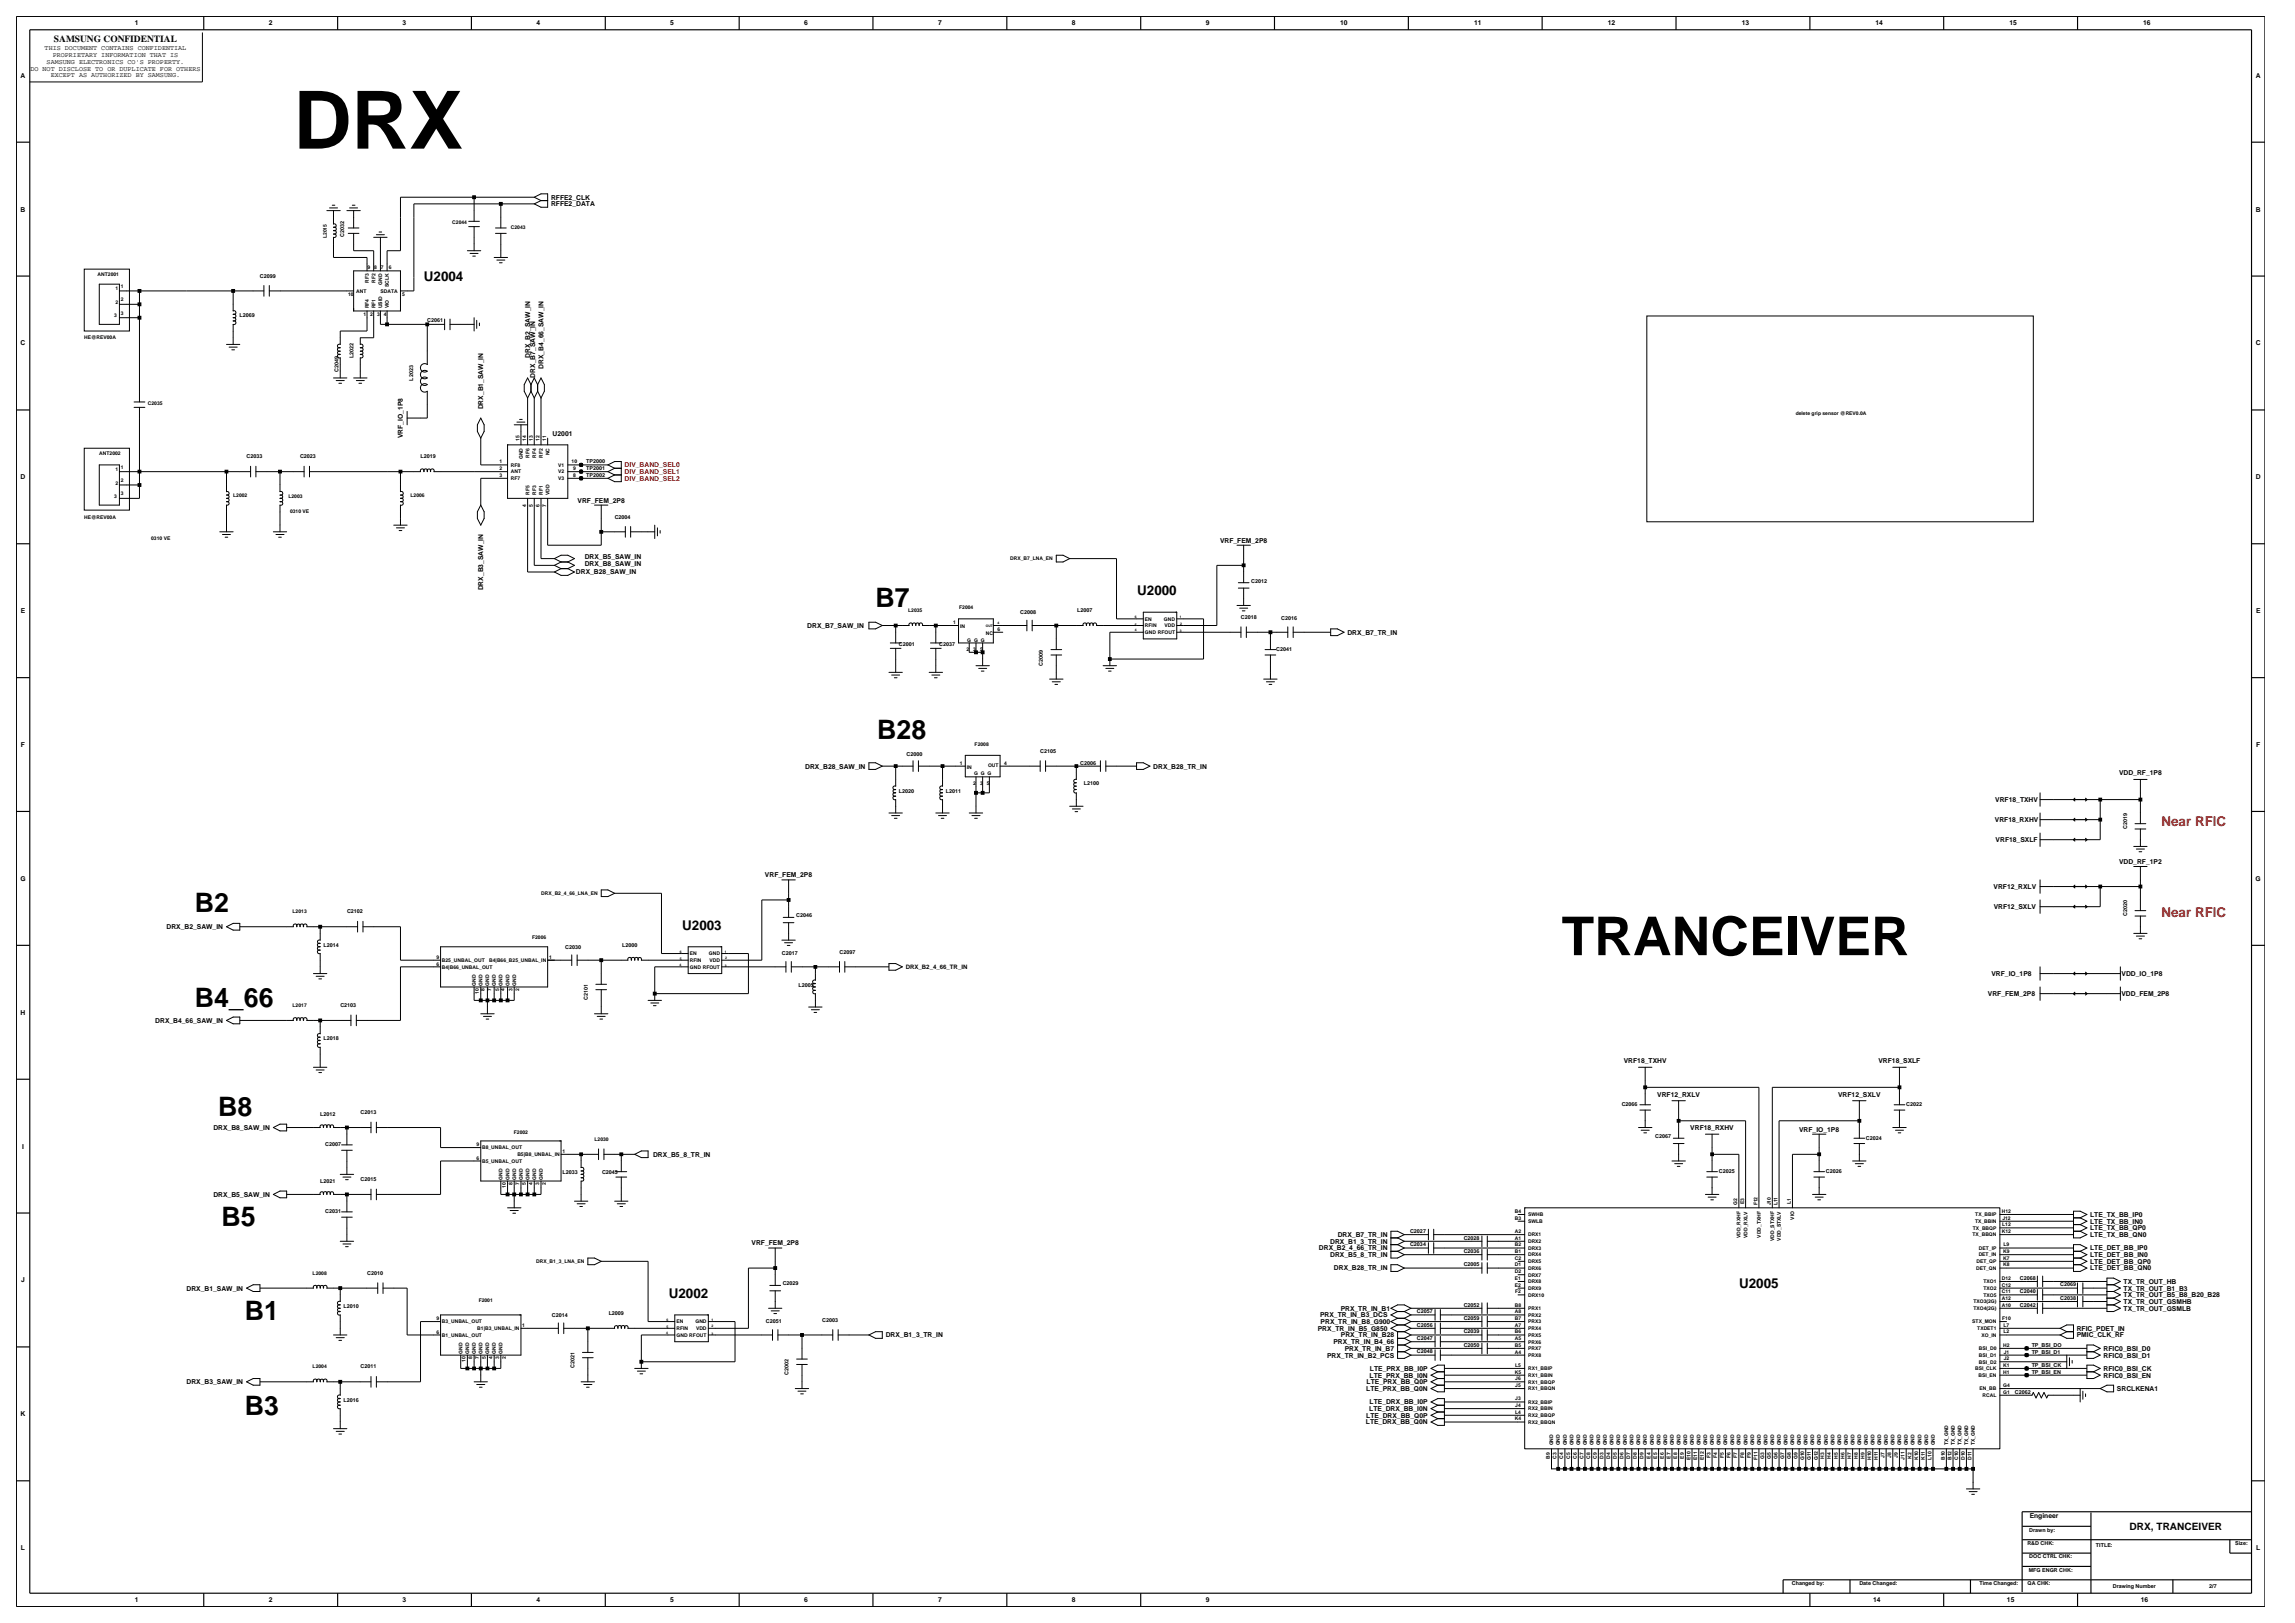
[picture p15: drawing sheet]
<svg xmlns="http://www.w3.org/2000/svg" width="420mm" height="297mm" viewBox="0 0 420 297" stroke-linecap="round" stroke-linejoin="round" font-family="sans-serif">
<defs><g id="words">
<text font-size="14.7" x="53.7" y="27.2">DRX</text>
<text font-size="9.8" x="285.8" y="174.8">TRANCEIVER</text>
<g font-size="4.9">
<text x="160.2" y="111.1">B7</text>
<text x="160.5" y="135.3">B28</text>
<text x="35.6" y="166.8">B2</text>
<text x="35.6" y="184.3">B4_66</text>
<text x="39.9" y="204.2">B8</text>
<text x="40.5" y="224.4">B5</text>
<text x="44.8" y="241.5">B1</text>
<text x="44.8" y="259">B3</text>
</g>
<g font-size="2.5">
<text x="77.6" y="51.4">U2004</text>
<text x="208.1" y="108.9">U2000</text>
<text x="124.9" y="170.2">U2003</text>
<text x="122.4" y="237.5">U2002</text>
<text x="318.3" y="235.7">U2005</text>
</g>
<g font-size="2.5" fill="#f00">
<text x="395.6" y="151.2">Near RFIC</text>
<text x="395.6" y="167.7">Near RFIC</text>
</g>
<text font-size="1.9" x="389.7" y="279.9">DRX, TRANCEIVER</text>
<text font-size="1.7" x="9.9" y="7.7">SAMSUNG CONFIDENTIAL</text>
<g font-size="1.2">
<text x="24.7" y="4.7">1</text>
<text x="49.2" y="4.7">2</text>
<text x="73.7" y="4.7">3</text>
<text x="98.2" y="4.7">4</text>
<text x="122.7" y="4.7">5</text>
<text x="147.2" y="4.7">6</text>
<text x="171.7" y="4.7">7</text>
<text x="196.2" y="4.7">8</text>
<text x="220.7" y="4.7">9</text>
<text x="245.3" y="4.7">10</text>
<text x="269.8" y="4.7">11</text>
<text x="294.3" y="4.7">12</text>
<text x="318.7" y="4.7">13</text>
<text x="343.2" y="4.7">14</text>
<text x="367.7" y="4.7">15</text>
<text x="392.2" y="4.7">16</text>
<text x="8.2" y="9.2">THIS DOCUMENT CONTAINS CONFIDENTIAL</text>
<text x="8.5" y="11.7">SAMSUNG ELECTRONICS CO'S PROPERTY.</text>
<text x="9.6" y="10.5">PROPRIETARY INFORMATION THAT IS</text>
<text x="3.8" y="14.2">A</text>
<text x="5.6" y="12.9">DO NOT DISCLOSE TO OR DUPLICATE FOR OTHERS</text>
<text x="9.3" y="14.1">EXCEPT AS AUTHORIZED BY SAMSUNG.</text>
<text x="412.8" y="14.2">A</text>
<text x="3.8" y="38.7">B</text>
<text x="100.8" y="37.7">RFFE2_DATA</text>
<text x="100.8" y="36.5">RFFE2_CLK</text>
<text x="412.8" y="38.7">B</text>
<text x="3.8" y="63.2">C</text>
<text x="97" y="65.4" transform="rotate(-90 97 65.4)">DRX_B2_SAW_IN</text>
<text x="412.8" y="63.2">C</text>
<text x="97.9" y="69.1" transform="rotate(-90 97.9 69.1)">DRX_B7_SAW_IN</text>
<text x="99.5" y="67.5" transform="rotate(-90 99.5 67.5)">DRX_B4_66_SAW_IN</text>
<text x="88.4" y="74.9" transform="rotate(-90 88.4 74.9)">DRX_B1_SAW_IN</text>
<text x="73.7" y="80.2" transform="rotate(-90 73.7 80.2)">VRF_IO_1P8</text>
<text x="101.1" y="79.7">U2001</text>
<text x="3.8" y="87.7">D</text>
<text x="412.8" y="87.7">D</text>
<text x="105.7" y="92">VRF_FEM_2P8</text>
<text x="223.3" y="99.3">VRF_FEM_2P8</text>
<text x="105.4" y="105.1">DRX_B28_SAW_IN</text>
<text x="107" y="103.6">DRX_B8_SAW_IN</text>
<text x="107" y="102.4">DRX_B5_SAW_IN</text>
<text x="3.8" y="112.2">E</text>
<text x="88.4" y="108" transform="rotate(-90 88.4 108)">DRX_B3_SAW_IN</text>
<text x="412.9" y="112.2">E</text>
<text x="147.7" y="114.9">DRX_B7_SAW_IN</text>
<text x="246.6" y="116.1">DRX_B7_TR_IN</text>
<text x="3.8" y="136.7">F</text>
<text x="412.9" y="136.7">F</text>
<text x="147.4" y="140.6">DRX_B28_SAW_IN</text>
<text x="211.1" y="140.6">DRX_B28_TR_IN</text>
<text x="387.8" y="141.9">VDD_RF_1P8</text>
<text x="365.1" y="146.8">VRF18_TXHV</text>
<text x="365.1" y="150.4">VRF18_RXHV</text>
<text x="365.2" y="154.1">VRF18_SXLF</text>
<text x="3.7" y="161.2">G</text>
<text x="140" y="160.5">VRF_FEM_2P8</text>
<text x="387.8" y="158.1">VDD_RF_1P2</text>
<text x="412.8" y="161.2">G</text>
<text x="364.8" y="162.7">VRF12_RXLV</text>
<text x="364.9" y="166.4">VRF12_SXLV</text>
<text x="30.5" y="170">DRX_B2_SAW_IN</text>
<text x="364.5" y="178.6">VRF_IO_1P8</text>
<text x="388.3" y="178.6">VDD_IO_1P8</text>
<text x="3.8" y="185.7">H</text>
<text x="363.8" y="182.3">VRF_FEM_2P8</text>
<text x="388.2" y="182.3">VDD_FEM_2P8</text>
<text x="28.4" y="187.2">DRX_B4_66_SAW_IN</text>
<text x="297.2" y="194.5">VRF18_TXHV</text>
<text x="343.8" y="194.5">VRF18_SXLF</text>
<text x="303.3" y="200.6">VRF12_RXLV</text>
<text x="336.4" y="200.6">VRF12_SXLV</text>
<text x="39" y="206.8">DRX_B8_SAW_IN</text>
<text x="309.3" y="206.8">VRF18_RXHV</text>
<text x="329.2" y="207.1">VRF_IO_1P8</text>
<text x="4" y="210.2">I</text>
<text x="119.5" y="211.7">DRX_B5_8_TR_IN</text>
<text x="39" y="219">DRX_B5_SAW_IN</text>
<text x="137.5" y="227.9">VRF_FEM_2P8</text>
<text x="243.4" y="227.6">DRX_B1_3_TR_IN</text>
<text x="244.8" y="226.4">DRX_B7_TR_IN</text>
<text x="382.5" y="226.4">LTE_TX_BB_QN0</text>
<text x="382.5" y="223.9">LTE_TX_BB_IN0</text>
<text x="382.5" y="222.7">LTE_TX_BB_IP0</text>
<text x="382.5" y="225.1">LTE_TX_BB_QP0</text>
<text x="241.4" y="228.8">DRX_B2_4_66_TR_IN</text>
<text x="243.4" y="230">DRX_B5_8_TR_IN</text>
<text x="244.1" y="232.5">DRX_B28_TR_IN</text>
<text x="382.5" y="232.5">LTE_DET_BB_QN0</text>
<text x="382.5" y="231.2">LTE_DET_BB_QP0</text>
<text x="382.5" y="228.8">LTE_DET_BB_IP0</text>
<text x="382.5" y="230">LTE_DET_BB_IN0</text>
<text x="3.9" y="234.7">J</text>
<text x="34.1" y="236.2">DRX_B1_SAW_IN</text>
<text x="245.4" y="239.8">PRX_TR_IN_B1</text>
<text x="388.6" y="234.9">TX_TR_OUT_HB</text>
<text x="388.6" y="236.2">TX_TR_OUT_B1_B3</text>
<text x="388.6" y="237.4">TX_TR_OUT_B5_B8_B20_B28</text>
<text x="388.6" y="238.6">TX_TR_OUT_GSMHB</text>
<text x="388.6" y="239.8">TX_TR_OUT_GSMLB</text>
<text x="162.1" y="244.7">DRX_B1_3_TR_IN</text>
<text x="241.2" y="243.5">PRX_TR_IN_B5_G850</text>
<text x="241.6" y="241.1">PRX_TR_IN_B3_DCS</text>
<text x="241.7" y="242.3">PRX_TR_IN_B8_G900</text>
<text x="244" y="246">PRX_TR_IN_B4_66</text>
<text x="245.4" y="244.7">PRX_TR_IN_B28</text>
<text x="380.1" y="243.5">RFIC_PDET_IN</text>
<text x="380.1" y="244.7">PMIC_CLK_RF</text>
<text x="242.9" y="248.4">PRX_TR_IN_B2_PCS</text>
<text x="246.1" y="247.2">PRX_TR_IN_B7</text>
<text x="250.7" y="250.8">LTE_PRX_BB_I0P</text>
<text x="385" y="250.8">RFIC0_BSI_CK</text>
<text x="385" y="248.4">RFIC0_BSI_D1</text>
<text x="385" y="247.2">RFIC0_BSI_D0</text>
<text x="34.1" y="253.3">DRX_B3_SAW_IN</text>
<text x="250" y="254.5">LTE_PRX_BB_Q0N</text>
<text x="250.1" y="253.3">LTE_PRX_BB_Q0P</text>
<text x="250.7" y="257">LTE_DRX_BB_I0P</text>
<text x="250.7" y="252.1">LTE_PRX_BB_I0N</text>
<text x="385" y="252.1">RFIC0_BSI_EN</text>
<text x="387.4" y="254.5">SRCLKENA1</text>
<text x="3.8" y="259.2">K</text>
<text x="250" y="260.7">LTE_DRX_BB_Q0N</text>
<text x="250" y="259.4">LTE_DRX_BB_Q0P</text>
<text x="250.6" y="258.2">LTE_DRX_BB_I0N</text>
<text x="371.4" y="277.8">Engineer</text>
<text x="3.8" y="283.7">L</text>
<text x="412.9" y="283.7">L</text>
<text x="24.7" y="293.2">1</text>
<text x="49.2" y="293.2">2</text>
<text x="73.7" y="293.2">3</text>
<text x="98.2" y="293.2">4</text>
<text x="122.7" y="293.2">5</text>
<text x="147.2" y="293.2">6</text>
<text x="171.7" y="293.2">7</text>
<text x="196.2" y="293.2">8</text>
<text x="220.7" y="293.2">9</text>
<text x="342.8" y="293.2">14</text>
<text x="367.3" y="293.2">15</text>
<text x="391.8" y="293.2">16</text>
</g>
<g font-size="1.2" fill="#f00">
<text x="114.3" y="88">DIV_BAND_SEL2</text>
<text x="114.3" y="86.8">DIV_BAND_SEL1</text>
<text x="114.3" y="85.5">DIV_BAND_SEL0</text>
</g>
<text font-size="1.1" x="165.8" y="177.3">DRX_B2_4_66_TR_IN</text>
<g font-size="1">
<text x="63" y="43.4" transform="rotate(-90 63 43.4)">C2032</text>
<text x="47.6" y="50.8">C2099</text>
<text x="43.9" y="57.9">L2069</text>
<text x="78.2" y="58.8">C2061</text>
<text x="64.7" y="65.5" transform="rotate(-90 64.7 65.5)">L2022</text>
<text x="62" y="68.1" transform="rotate(-90 62 68.1)">C2049</text>
<text x="75.6" y="69.6" transform="rotate(-90 75.6 69.6)">L2023</text>
<text x="45.1" y="83.9">C2033</text>
<text x="54.9" y="83.9">C2023</text>
<text x="77" y="83.9">L2019</text>
<text x="107.3" y="86">TP2001</text>
<text x="107.3" y="84.8">TP2000</text>
<text x="107.3" y="87.3">TP2002</text>
<text x="112.5" y="94.9">C2004</text>
<text x="229" y="106.6">C2012</text>
<text x="186.7" y="112.3">C2008</text>
<text x="197.1" y="112">L2007</text>
<text x="227.1" y="113.2">C2018</text>
<text x="234.5" y="113.5">C2016</text>
<text x="164.5" y="118.1">C2001</text>
<text x="171.9" y="118.1">C2037</text>
<text x="233.6" y="119.1">C2041</text>
<text x="190.9" y="121.8" transform="rotate(-90 190.9 121.8)">C2009</text>
<text x="190.4" y="137.7">C2105</text>
<text x="165.9" y="138.3">C2000</text>
<text x="197.7" y="139.9">C2006</text>
<text x="198.3" y="143.6">L2100</text>
<text x="164.5" y="145.1">L2020</text>
<text x="173.1" y="145.1">L2011</text>
<text x="389.3" y="151.7" transform="rotate(-90 389.3 151.7)">C2019</text>
<text x="63.5" y="167.1">C2102</text>
<text x="145.7" y="167.8">C2046</text>
<text x="389.3" y="167.6" transform="rotate(-90 389.3 167.6)">C2020</text>
<text x="59.2" y="173.2">L2014</text>
<text x="103.4" y="173.6">C2030</text>
<text x="113.8" y="173.2">L2000</text>
<text x="143.1" y="174.8">C2017</text>
<text x="153.6" y="174.5">C2097</text>
<text x="62.3" y="184.3">C2103</text>
<text x="107.6" y="183" transform="rotate(-90 107.6 183)">C2101</text>
<text x="146.2" y="180.7">L2005</text>
<text x="59.2" y="190.4">L2018</text>
<text x="66" y="203.9">C2013</text>
<text x="296.8" y="202.4">C2066</text>
<text x="348.8" y="202.4">C2022</text>
<text x="58.6" y="204.2">L2012</text>
<text x="59.5" y="209.7">C2007</text>
<text x="302.9" y="208.2">C2067</text>
<text x="341.5" y="208.6">C2024</text>
<text x="102.9" y="214.9">L2033</text>
<text x="110.2" y="214.9">C2045</text>
<text x="314.6" y="214.7">C2025</text>
<text x="334.2" y="214.7">C2026</text>
<text x="58.6" y="216.4">L2021</text>
<text x="59.5" y="221.9">C2031</text>
<text x="66" y="216.1">C2015</text>
<text x="258.1" y="225.6">C2027</text>
<text x="267.9" y="226.8">C2028</text>
<text x="67.2" y="233.3">C2010</text>
<text x="258.1" y="228.1">C2034</text>
<text x="267.9" y="231.7">C2005</text>
<text x="267.9" y="229.3">C2036</text>
<text x="62.9" y="239.4">L2010</text>
<text x="143.2" y="235.2">C2029</text>
<text x="267.9" y="239.1">C2052</text>
<text x="369.7" y="236.6">C2040</text>
<text x="369.7" y="239.1">C2042</text>
<text x="369.7" y="234.2">C2068</text>
<text x="377" y="235.4">C2069</text>
<text x="377" y="237.9">C2038</text>
<text x="101" y="240.9">C2014</text>
<text x="111.4" y="240.6">L2009</text>
<text x="140.2" y="242.1">C2051</text>
<text x="150.5" y="241.8">C2003</text>
<text x="259.3" y="242.7">C2056</text>
<text x="259.3" y="245.2">C2047</text>
<text x="259.3" y="240.3">C2057</text>
<text x="267.9" y="244">C2039</text>
<text x="267.9" y="241.5">C2059</text>
<text x="66" y="250.4">C2011</text>
<text x="105.1" y="250.4" transform="rotate(-90 105.1 250.4)">C2021</text>
<text x="144.3" y="251.6" transform="rotate(-90 144.3 251.6)">C2002</text>
<text x="259.3" y="247.6">C2048</text>
<text x="267.9" y="246.4">C2050</text>
<text x="371.8" y="250.2">TP_BSI_CK</text>
<text x="371.8" y="246.5">TP_BSI_DO</text>
<text x="371.8" y="247.7">TP_BSI_D1</text>
<text x="371.8" y="251.4">TP_BSI_EN</text>
<text x="62.9" y="256.5">L2016</text>
<text x="368.7" y="255">C2062</text>
<text x="371.4" y="280.2">Drawn by:</text>
<text x="371" y="282.7">R&amp;D CHK:</text>
<text x="371.3" y="287.6">MFG ENGR CHK:</text>
<text x="371.4" y="285.2">DOC CTRL CHK:</text>
<text x="383.6" y="283">TITLE:</text>
<text x="409.1" y="282.7">Size:</text>
<text x="327.9" y="290.1">Changed by:</text>
<text x="340.3" y="290.1">Date Changed:</text>
<text x="362.2" y="290.1">Time Changed:</text>
<text x="371.1" y="290.1">QA CHK:</text>
<text x="386.7" y="290.6">Drawing Number</text>
<text x="404.3" y="290.6">2/7</text>
</g>
<g font-size=".9">
<text x="82.8" y="41">C2044</text>
<text x="93.5" y="41.9">C2043</text>
<text x="59.8" y="43.6" transform="rotate(-90 59.8 43.6)">L2015</text>
<text x="17.9" y="50.5">ANT2001</text>
<text x="21.1" y="53.2">1</text>
<text x="22.1" y="52.7">1</text>
<text x="65.2" y="53.6">ANT</text>
<text x="67.3" y="49.3">9</text>
<text x="67.5" y="51.8" transform="rotate(-90 67.5 51.8)">RF3</text>
<text x="68.5" y="49.3">8</text>
<text x="68.7" y="51.8" transform="rotate(-90 68.7 51.8)">RF2</text>
<text x="69.6" y="53.6">SDATA</text>
<text x="69.7" y="49.3">7</text>
<text x="69.9" y="52.1" transform="rotate(-90 69.9 52.1)">GND</text>
<text x="71.1" y="49.3">6</text>
<text x="71.2" y="52.5" transform="rotate(-90 71.2 52.5)">SCLK</text>
<text x="20.9" y="58.1">3</text>
<text x="21.1" y="55.6">2</text>
<text x="22.1" y="55.1">2</text>
<text x="22.1" y="57.6">3</text>
<text x="63.7" y="54.2">10</text>
<text x="66.6" y="57.8">1</text>
<text x="67.5" y="56.4" transform="rotate(-90 67.5 56.4)">RF4</text>
<text x="67.8" y="57.8">2</text>
<text x="68.7" y="56.4" transform="rotate(-90 68.7 56.4)">RF1</text>
<text x="69" y="57.8">3</text>
<text x="69.9" y="56.4" transform="rotate(-90 69.9 56.4)">USID</text>
<text x="70.2" y="57.8">4</text>
<text x="71.2" y="56.4" transform="rotate(-90 71.2 56.4)">VIO</text>
<text x="73.6" y="54.2">5</text>
<text x="15.4" y="62.1">HE@REV00A</text>
<text x="27.1" y="74">C2035</text>
<text x="328.6" y="75.9">delete grip sensor @REV0.0A</text>
<text x="18.2" y="83.2">ANT2002</text>
<text x="95.1" y="80.7" transform="rotate(-90 95.1 80.7)">15</text>
<text x="96.3" y="80.7" transform="rotate(-90 96.3 80.7)">14</text>
<text x="96.9" y="83.8" transform="rotate(-90 96.9 83.8)">RF6</text>
<text x="97.5" y="80.7" transform="rotate(-90 97.5 80.7)">13</text>
<text x="98.1" y="83.8" transform="rotate(-90 98.1 83.8)">RF4</text>
<text x="98.7" y="80.7" transform="rotate(-90 98.7 80.7)">12</text>
<text x="99.3" y="83.8" transform="rotate(-90 99.3 83.8)">RF2</text>
<text x="100" y="80.7" transform="rotate(-90 100 80.7)">11</text>
<text x="100.6" y="83.3" transform="rotate(-90 100.6 83.3)">NC</text>
<text x="21.1" y="86.2">1</text>
<text x="21.1" y="88.7">2</text>
<text x="22.1" y="85.7">1</text>
<text x="22.1" y="88.2">2</text>
<text x="91.4" y="86">2</text>
<text x="91.4" y="87.2">3</text>
<text x="91.4" y="84.8">1</text>
<text x="93.5" y="86.6">ANT</text>
<text x="93.5" y="87.9">RF7</text>
<text x="93.5" y="85.4">RF8</text>
<text x="95.7" y="84.1" transform="rotate(-90 95.7 84.1)">GND</text>
<text x="102.2" y="87.9">V3</text>
<text x="102.2" y="86.6">V2</text>
<text x="102.2" y="85.4">V1</text>
<text x="104.6" y="84.8">10</text>
<text x="104.9" y="87.2">8</text>
<text x="104.9" y="86">9</text>
<text x="15.4" y="94.9">HE@REV00A</text>
<text x="20.9" y="91.1">3</text>
<text x="22.1" y="90.6">3</text>
<text x="42.7" y="90.9">L2002</text>
<text x="52.8" y="91.2">L2003</text>
<text x="53.1" y="93.9">0310 VE</text>
<text x="75.1" y="90.9">L2006</text>
<text x="96.3" y="92.7" transform="rotate(-90 96.3 92.7)">4</text>
<text x="96.9" y="90.6" transform="rotate(-90 96.9 90.6)">RF5</text>
<text x="97.5" y="92.7" transform="rotate(-90 97.5 92.7)">5</text>
<text x="98.1" y="90.6" transform="rotate(-90 98.1 90.6)">RF3</text>
<text x="98.7" y="92.7" transform="rotate(-90 98.7 92.7)">6</text>
<text x="99.3" y="90.6" transform="rotate(-90 99.3 90.6)">RF1</text>
<text x="100" y="92.7" transform="rotate(-90 100 92.7)">7</text>
<text x="100.6" y="90.6" transform="rotate(-90 100.6 90.6)">VDD</text>
<text x="27.7" y="98.8">0310 VE</text>
<text x="184.9" y="102.5">DRX_B7_LNA_EN</text>
<text x="166.2" y="112">L2035</text>
<text x="175.5" y="111.4">F2004</text>
<text x="209.5" y="113.6">EN</text>
<text x="213" y="113.6">GND</text>
<text x="174.4" y="114.2">1</text>
<text x="175.7" y="115">IN</text>
<text x="176.9" y="119.1">2</text>
<text x="177" y="117.4">G G G</text>
<text x="178.1" y="119.1">3</text>
<text x="179.4" y="119.1">5</text>
<text x="180.4" y="116.2">NC</text>
<text x="182.5" y="115.4">6</text>
<text x="209.5" y="116">GND RFOUT</text>
<text x="209.5" y="114.8">RFIN</text>
<text x="213.1" y="114.8">VDD</text>
<text x="178.4" y="136.5">F2008</text>
<text x="175.7" y="139.9">1</text>
<text x="176.9" y="140.7">IN</text>
<text x="178.1" y="143.6">2</text>
<text x="178.3" y="141.9">G G G</text>
<text x="179.4" y="143.6">3</text>
<text x="180.6" y="143.6">5</text>
<text x="180.8" y="140.4">OUT</text>
<text x="183.8" y="139.9">4</text>
<text x="53.5" y="167.1">L2013</text>
<text x="99.1" y="163.8">DRX_B2_4_66_LNA_EN</text>
<text x="97.4" y="171.8">F2006</text>
<text x="79.9" y="176.7">6</text>
<text x="79.9" y="175.5">9</text>
<text x="80.9" y="177.2">B4|B66_UNBAL_OUT</text>
<text x="80.9" y="176">B25_UNBAL_OUT</text>
<text x="89.5" y="176">B4|B66_B25_UNBAL_IN</text>
<text x="100.5" y="175.5">1</text>
<text x="126.3" y="177.2">GND RFOUT</text>
<text x="126.3" y="176">RFIN</text>
<text x="126.3" y="174.8">EN</text>
<text x="129.7" y="174.8">GND</text>
<text x="129.8" y="176">VDD</text>
<text x="53.5" y="184.3">L2017</text>
<text x="87.1" y="180.4" transform="rotate(-90 87.1 180.4)">GND</text>
<text x="87.7" y="181.9" transform="rotate(-90 87.7 181.9)">10</text>
<text x="88.3" y="180.4" transform="rotate(-90 88.3 180.4)">GND</text>
<text x="88.6" y="181.4" transform="rotate(-90 88.6 181.4)">8</text>
<text x="89.5" y="180.4" transform="rotate(-90 89.5 180.4)">GND</text>
<text x="89.9" y="181.4" transform="rotate(-90 89.9 181.4)">7</text>
<text x="90.8" y="180.4" transform="rotate(-90 90.8 180.4)">GND</text>
<text x="91.3" y="181.4" transform="rotate(-90 91.3 181.4)">5</text>
<text x="92" y="180.4" transform="rotate(-90 92 180.4)">GND</text>
<text x="92.3" y="181.4" transform="rotate(-90 92.3 181.4)">4</text>
<text x="93.2" y="180.4" transform="rotate(-90 93.2 180.4)">GND</text>
<text x="93.8" y="181.4" transform="rotate(-90 93.8 181.4)">3</text>
<text x="94.4" y="180.4" transform="rotate(-90 94.4 180.4)">GND</text>
<text x="95" y="181.4" transform="rotate(-90 95 181.4)">2</text>
<text x="87.2" y="209.7">9</text>
<text x="94" y="207.5">F2002</text>
<text x="108.8" y="208.8">L2030</text>
<text x="87.2" y="212.2">6</text>
<text x="88.2" y="212.8">B5_UNBAL_OUT</text>
<text x="88.2" y="210.3">B8_UNBAL_OUT</text>
<text x="92" y="215.9" transform="rotate(-90 92 215.9)">GND</text>
<text x="93.2" y="215.9" transform="rotate(-90 93.2 215.9)">GND</text>
<text x="94.4" y="215.9" transform="rotate(-90 94.4 215.9)">GND</text>
<text x="94.7" y="211.6">B5|B8_UNBAL_IN</text>
<text x="95.7" y="215.9" transform="rotate(-90 95.7 215.9)">GND</text>
<text x="96.9" y="215.9" transform="rotate(-90 96.9 215.9)">GND</text>
<text x="98.1" y="215.9" transform="rotate(-90 98.1 215.9)">GND</text>
<text x="99.3" y="215.9" transform="rotate(-90 99.3 215.9)">GND</text>
<text x="102.9" y="211">1</text>
<text x="92.6" y="217.4" transform="rotate(-90 92.6 217.4)">10</text>
<text x="93.8" y="216.9" transform="rotate(-90 93.8 216.9)">8</text>
<text x="95" y="216.9" transform="rotate(-90 95 216.9)">7</text>
<text x="96.2" y="216.9" transform="rotate(-90 96.2 216.9)">5</text>
<text x="97.5" y="216.9" transform="rotate(-90 97.5 216.9)">4</text>
<text x="98.7" y="216.9" transform="rotate(-90 98.7 216.9)">3</text>
<text x="99.9" y="216.9" transform="rotate(-90 99.9 216.9)">2</text>
<text x="277.2" y="222">B4</text>
<text x="317.9" y="220.4" transform="rotate(-90 317.9 220.4)">G2</text>
<text x="319.2" y="220.4" transform="rotate(-90 319.2 220.4)">E3</text>
<text x="321.6" y="220.6" transform="rotate(-90 321.6 220.6)">F12</text>
<text x="324.1" y="220.6" transform="rotate(-90 324.1 220.6)">J10</text>
<text x="325.3" y="220.6" transform="rotate(-90 325.3 220.6)">L11</text>
<text x="327.7" y="220.3" transform="rotate(-90 327.7 220.3)">L1</text>
<text x="366.4" y="222">H12</text>
<text x="277.2" y="223.2">B3</text>
<text x="277.2" y="226.8">A1</text>
<text x="277.2" y="225.6">A2</text>
<text x="279.6" y="222.6">SWHB</text>
<text x="279.6" y="223.8">SWLB</text>
<text x="279.6" y="227.5">DRX2</text>
<text x="279.6" y="226.2">DRX1</text>
<text x="318.6" y="226.6" transform="rotate(-90 318.6 226.6)">VDD_RXHF</text>
<text x="319.8" y="226.5" transform="rotate(-90 319.8 226.5)">VDD_RXLV</text>
<text x="322.2" y="226.5" transform="rotate(-90 322.2 226.5)">VDD_TXHF</text>
<text x="324.7" y="227.1" transform="rotate(-90 324.7 227.1)">VDD_STXHF</text>
<text x="325.9" y="227" transform="rotate(-90 325.9 227)">VDD_STXLV</text>
<text x="328.4" y="223.2" transform="rotate(-90 328.4 223.2)">VIO</text>
<text x="361" y="226.2">TX_BBQN</text>
<text x="361" y="225">TX_BBQP</text>
<text x="361.4" y="223.8">TX_BBIN</text>
<text x="361.5" y="222.6">TX_BBIP</text>
<text x="366.4" y="225.6">K12</text>
<text x="366.4" y="224.4">L12</text>
<text x="366.4" y="223.2">J12</text>
<text x="57.2" y="233.3">L2008</text>
<text x="98.1" y="231.1">DRX_B1_3_LNA_EN</text>
<text x="277.2" y="231.8">D1</text>
<text x="277.2" y="233">D2</text>
<text x="277.2" y="230.5">C2</text>
<text x="277.2" y="229.3">B1</text>
<text x="277.2" y="228.1">B2</text>
<text x="279.6" y="232.4">DRX6</text>
<text x="279.6" y="233.6">DRX7</text>
<text x="279.6" y="231.1">DRX5</text>
<text x="279.6" y="229.9">DRX4</text>
<text x="279.6" y="228.7">DRX3</text>
<text x="361.7" y="232.4">DET_QN</text>
<text x="361.7" y="231.1">DET_QP</text>
<text x="362.1" y="229.9">DET_IN</text>
<text x="362.2" y="228.7">DET_IP</text>
<text x="366.6" y="229.3">K9</text>
<text x="366.6" y="230.5">K7</text>
<text x="366.6" y="231.8">K8</text>
<text x="366.7" y="228.1">L9</text>
<text x="87.6" y="238.2">F2001</text>
<text x="277.2" y="239.1">B8</text>
<text x="277.3" y="235.4">E2</text>
<text x="277.3" y="234.2">E1</text>
<text x="277.3" y="236.7">F2</text>
<text x="279.6" y="237.3">DRX10</text>
<text x="279.6" y="236">DRX9</text>
<text x="279.6" y="234.8">DRX8</text>
<text x="279.6" y="239.7">PRX1</text>
<text x="361.1" y="239.7">TXO4(2G)</text>
<text x="361.1" y="238.5">TXO3(2G)</text>
<text x="363" y="234.8">TXO1</text>
<text x="363" y="236">TXO2</text>
<text x="363" y="237.3">TXO5</text>
<text x="366.4" y="234.2">D12</text>
<text x="366.4" y="236.7">C11</text>
<text x="366.4" y="235.4">C12</text>
<text x="366.4" y="239.1">A10</text>
<text x="366.4" y="237.9">A12</text>
<text x="79.9" y="244">6</text>
<text x="79.9" y="241.6">9</text>
<text x="80.9" y="244.6">B1_UNBAL_OUT</text>
<text x="80.9" y="242.2">B3_UNBAL_OUT</text>
<text x="87.3" y="243.4">B1|B3_UNBAL_IN</text>
<text x="95.6" y="242.8">1</text>
<text x="123.8" y="244.6">GND RFOUT</text>
<text x="123.8" y="243.4">RFIN</text>
<text x="123.8" y="242.2">EN</text>
<text x="127.3" y="242.2">GND</text>
<text x="127.4" y="243.4">VDD</text>
<text x="277.2" y="244">B6</text>
<text x="277.2" y="241.6">B7</text>
<text x="277.2" y="242.8">A7</text>
<text x="277.2" y="240.3">A8</text>
<text x="277.2" y="245.2">A5</text>
<text x="279.6" y="244.6">PRX5</text>
<text x="279.6" y="242.2">PRX3</text>
<text x="279.6" y="245.8">PRX6</text>
<text x="279.6" y="243.4">PRX4</text>
<text x="279.6" y="240.9">PRX2</text>
<text x="360.9" y="242.2">STX_MON</text>
<text x="361.9" y="243.4">TXDET1</text>
<text x="362.6" y="244.6">XO_IN</text>
<text x="366.4" y="241.6">F10</text>
<text x="366.7" y="242.8">L7</text>
<text x="366.7" y="244">L2</text>
<text x="57.2" y="250.4">L2004</text>
<text x="84.6" y="247.7" transform="rotate(-90 84.6 247.7)">GND</text>
<text x="85.2" y="249.2" transform="rotate(-90 85.2 249.2)">10</text>
<text x="85.9" y="247.7" transform="rotate(-90 85.9 247.7)">GND</text>
<text x="86.4" y="248.7" transform="rotate(-90 86.4 248.7)">8</text>
<text x="87.1" y="247.7" transform="rotate(-90 87.1 247.7)">GND</text>
<text x="87.7" y="248.7" transform="rotate(-90 87.7 248.7)">7</text>
<text x="88.3" y="247.7" transform="rotate(-90 88.3 247.7)">GND</text>
<text x="88.9" y="248.7" transform="rotate(-90 88.9 248.7)">5</text>
<text x="89.5" y="247.7" transform="rotate(-90 89.5 247.7)">GND</text>
<text x="90.1" y="248.7" transform="rotate(-90 90.1 248.7)">4</text>
<text x="90.8" y="247.7" transform="rotate(-90 90.8 247.7)">GND</text>
<text x="91.3" y="248.7" transform="rotate(-90 91.3 248.7)">3</text>
<text x="92" y="247.7" transform="rotate(-90 92 247.7)">GND</text>
<text x="92.6" y="248.7" transform="rotate(-90 92.6 248.7)">2</text>
<text x="277.2" y="251.3">K5</text>
<text x="277.2" y="246.4">B5</text>
<text x="277.2" y="247.7">A4</text>
<text x="277.3" y="250.1">L5</text>
<text x="279.6" y="250.7">RX1_BBIP</text>
<text x="279.6" y="252">RX1_BBIN</text>
<text x="279.6" y="247.1">PRX7</text>
<text x="279.6" y="248.3">PRX8</text>
<text x="361.4" y="250.7">BSI_CLK</text>
<text x="362.1" y="252">BSI_EN</text>
<text x="362.2" y="249.5">BSI_D2</text>
<text x="362.2" y="248.3">BSI_D1</text>
<text x="362.2" y="247.1">BSI_D0</text>
<text x="366.6" y="250.1">K1</text>
<text x="366.6" y="246.4">H2</text>
<text x="366.6" y="251.3">H1</text>
<text x="366.7" y="247.7">J1</text>
<text x="366.7" y="248.9">J2</text>
<text x="277.3" y="256.3">J3</text>
<text x="277.3" y="257.5">J4</text>
<text x="277.3" y="253.8">J5</text>
<text x="277.3" y="252.6">J6</text>
<text x="279.6" y="256.9">RX2_BBIP</text>
<text x="279.6" y="254.4">RX1_BBQN</text>
<text x="279.6" y="253.2">RX1_BBQP</text>
<text x="362.3" y="254.4">EN_BB</text>
<text x="362.8" y="255.6">RCAL</text>
<text x="366.6" y="253.8">G4</text>
<text x="366.6" y="255">G1</text>
<text x="277.2" y="259.9">K4</text>
<text x="277.3" y="258.7">L4</text>
<text x="279.6" y="259.3">RX2_BBQP</text>
<text x="279.6" y="260.5">RX2_BBQN</text>
<text x="279.6" y="258.1">RX2_BBIN</text>
<text x="283.6" y="266.9" transform="rotate(-90 283.6 266.9)">B9</text>
<text x="284.3" y="264.5" transform="rotate(-90 284.3 264.5)">GND</text>
<text x="284.9" y="266.9" transform="rotate(-90 284.9 266.9)">C3</text>
<text x="285.5" y="264.5" transform="rotate(-90 285.5 264.5)">GND</text>
<text x="286.1" y="266.9" transform="rotate(-90 286.1 266.9)">C4</text>
<text x="286.7" y="264.5" transform="rotate(-90 286.7 264.5)">GND</text>
<text x="287.3" y="266.9" transform="rotate(-90 287.3 266.9)">C5</text>
<text x="287.9" y="264.5" transform="rotate(-90 287.9 264.5)">GND</text>
<text x="288.5" y="266.9" transform="rotate(-90 288.5 266.9)">C6</text>
<text x="289.2" y="264.5" transform="rotate(-90 289.2 264.5)">GND</text>
<text x="289.8" y="266.9" transform="rotate(-90 289.8 266.9)">C7</text>
<text x="290.4" y="264.5" transform="rotate(-90 290.4 264.5)">GND</text>
<text x="291" y="266.9" transform="rotate(-90 291 266.9)">C8</text>
<text x="291.6" y="264.5" transform="rotate(-90 291.6 264.5)">GND</text>
<text x="292.2" y="266.9" transform="rotate(-90 292.2 266.9)">C9</text>
<text x="292.8" y="264.5" transform="rotate(-90 292.8 264.5)">GND</text>
<text x="293.5" y="266.9" transform="rotate(-90 293.5 266.9)">D3</text>
<text x="294.1" y="264.5" transform="rotate(-90 294.1 264.5)">GND</text>
<text x="294.7" y="266.9" transform="rotate(-90 294.7 266.9)">D4</text>
<text x="295.3" y="264.5" transform="rotate(-90 295.3 264.5)">GND</text>
<text x="295.9" y="266.9" transform="rotate(-90 295.9 266.9)">D5</text>
<text x="296.5" y="264.5" transform="rotate(-90 296.5 264.5)">GND</text>
<text x="297.1" y="266.9" transform="rotate(-90 297.1 266.9)">D6</text>
<text x="297.7" y="264.5" transform="rotate(-90 297.7 264.5)">GND</text>
<text x="298.4" y="266.9" transform="rotate(-90 298.4 266.9)">D7</text>
<text x="299" y="264.5" transform="rotate(-90 299 264.5)">GND</text>
<text x="299.6" y="266.9" transform="rotate(-90 299.6 266.9)">D8</text>
<text x="300.2" y="264.5" transform="rotate(-90 300.2 264.5)">GND</text>
<text x="300.8" y="266.9" transform="rotate(-90 300.8 266.9)">D9</text>
<text x="301.4" y="264.5" transform="rotate(-90 301.4 264.5)">GND</text>
<text x="302" y="266.9" transform="rotate(-90 302 266.9)">E4</text>
<text x="302.6" y="264.5" transform="rotate(-90 302.6 264.5)">GND</text>
<text x="303.2" y="266.9" transform="rotate(-90 303.2 266.9)">E5</text>
<text x="303.9" y="264.5" transform="rotate(-90 303.9 264.5)">GND</text>
<text x="304.5" y="266.9" transform="rotate(-90 304.5 266.9)">E6</text>
<text x="305.1" y="264.5" transform="rotate(-90 305.1 264.5)">GND</text>
<text x="305.7" y="266.9" transform="rotate(-90 305.7 266.9)">E7</text>
<text x="306.3" y="264.5" transform="rotate(-90 306.3 264.5)">GND</text>
<text x="306.9" y="266.9" transform="rotate(-90 306.9 266.9)">E8</text>
<text x="307.5" y="264.5" transform="rotate(-90 307.5 264.5)">GND</text>
<text x="308.1" y="266.9" transform="rotate(-90 308.1 266.9)">E9</text>
<text x="308.8" y="264.5" transform="rotate(-90 308.8 264.5)">GND</text>
<text x="309.4" y="267.1" transform="rotate(-90 309.4 267.1)">E10</text>
<text x="310" y="264.5" transform="rotate(-90 310 264.5)">GND</text>
<text x="310.6" y="267.1" transform="rotate(-90 310.6 267.1)">E11</text>
<text x="311.2" y="264.5" transform="rotate(-90 311.2 264.5)">GND</text>
<text x="311.8" y="267.1" transform="rotate(-90 311.8 267.1)">E12</text>
<text x="312.4" y="264.5" transform="rotate(-90 312.4 264.5)">GND</text>
<text x="313" y="266.9" transform="rotate(-90 313 266.9)">F3</text>
<text x="313.6" y="264.5" transform="rotate(-90 313.6 264.5)">GND</text>
<text x="314.3" y="266.9" transform="rotate(-90 314.3 266.9)">F4</text>
<text x="314.9" y="264.5" transform="rotate(-90 314.9 264.5)">GND</text>
<text x="315.5" y="266.9" transform="rotate(-90 315.5 266.9)">F5</text>
<text x="316.1" y="264.5" transform="rotate(-90 316.1 264.5)">GND</text>
<text x="316.7" y="266.9" transform="rotate(-90 316.7 266.9)">F6</text>
<text x="317.3" y="264.5" transform="rotate(-90 317.3 264.5)">GND</text>
<text x="317.9" y="266.9" transform="rotate(-90 317.9 266.9)">F7</text>
<text x="318.6" y="264.5" transform="rotate(-90 318.6 264.5)">GND</text>
<text x="319.2" y="266.9" transform="rotate(-90 319.2 266.9)">F8</text>
<text x="319.8" y="264.5" transform="rotate(-90 319.8 264.5)">GND</text>
<text x="320.4" y="266.9" transform="rotate(-90 320.4 266.9)">F9</text>
<text x="321" y="264.5" transform="rotate(-90 321 264.5)">GND</text>
<text x="321.6" y="267.1" transform="rotate(-90 321.6 267.1)">F11</text>
<text x="322.2" y="264.5" transform="rotate(-90 322.2 264.5)">GND</text>
<text x="322.8" y="266.9" transform="rotate(-90 322.8 266.9)">G3</text>
<text x="323.5" y="264.5" transform="rotate(-90 323.5 264.5)">GND</text>
<text x="324.1" y="266.9" transform="rotate(-90 324.1 266.9)">G5</text>
<text x="324.7" y="264.5" transform="rotate(-90 324.7 264.5)">GND</text>
<text x="325.3" y="266.9" transform="rotate(-90 325.3 266.9)">G6</text>
<text x="325.9" y="264.5" transform="rotate(-90 325.9 264.5)">GND</text>
<text x="326.5" y="266.9" transform="rotate(-90 326.5 266.9)">G7</text>
<text x="327.1" y="264.5" transform="rotate(-90 327.1 264.5)">GND</text>
<text x="327.7" y="266.9" transform="rotate(-90 327.7 266.9)">G8</text>
<text x="328.4" y="264.5" transform="rotate(-90 328.4 264.5)">GND</text>
<text x="329" y="266.9" transform="rotate(-90 329 266.9)">G9</text>
<text x="329.6" y="264.5" transform="rotate(-90 329.6 264.5)">GND</text>
<text x="330.2" y="267.2" transform="rotate(-90 330.2 267.2)">G10</text>
<text x="330.8" y="264.5" transform="rotate(-90 330.8 264.5)">GND</text>
<text x="331.4" y="267.2" transform="rotate(-90 331.4 267.2)">G11</text>
<text x="332" y="264.5" transform="rotate(-90 332 264.5)">GND</text>
<text x="332.6" y="267.2" transform="rotate(-90 332.6 267.2)">G12</text>
<text x="333.2" y="264.5" transform="rotate(-90 333.2 264.5)">GND</text>
<text x="333.9" y="266.9" transform="rotate(-90 333.9 266.9)">H3</text>
<text x="334.5" y="264.5" transform="rotate(-90 334.5 264.5)">GND</text>
<text x="335.1" y="266.9" transform="rotate(-90 335.1 266.9)">H4</text>
<text x="335.7" y="264.5" transform="rotate(-90 335.7 264.5)">GND</text>
<text x="336.3" y="266.9" transform="rotate(-90 336.3 266.9)">H5</text>
<text x="336.9" y="264.5" transform="rotate(-90 336.9 264.5)">GND</text>
<text x="337.5" y="266.9" transform="rotate(-90 337.5 266.9)">H6</text>
<text x="338.1" y="264.5" transform="rotate(-90 338.1 264.5)">GND</text>
<text x="338.8" y="266.9" transform="rotate(-90 338.8 266.9)">H7</text>
<text x="339.4" y="264.5" transform="rotate(-90 339.4 264.5)">GND</text>
<text x="340" y="266.9" transform="rotate(-90 340 266.9)">H8</text>
<text x="340.6" y="264.5" transform="rotate(-90 340.6 264.5)">GND</text>
<text x="341.2" y="266.9" transform="rotate(-90 341.2 266.9)">H9</text>
<text x="341.8" y="264.5" transform="rotate(-90 341.8 264.5)">GND</text>
<text x="342.4" y="267.2" transform="rotate(-90 342.4 267.2)">H10</text>
<text x="343.1" y="264.5" transform="rotate(-90 343.1 264.5)">GND</text>
<text x="343.7" y="267.2" transform="rotate(-90 343.7 267.2)">H11</text>
<text x="344.3" y="264.5" transform="rotate(-90 344.3 264.5)">GND</text>
<text x="344.9" y="266.8" transform="rotate(-90 344.9 266.8)">J7</text>
<text x="345.5" y="264.5" transform="rotate(-90 345.5 264.5)">GND</text>
<text x="346.1" y="266.8" transform="rotate(-90 346.1 266.8)">J8</text>
<text x="346.7" y="264.5" transform="rotate(-90 346.7 264.5)">GND</text>
<text x="347.3" y="266.8" transform="rotate(-90 347.3 266.8)">J9</text>
<text x="347.9" y="264.5" transform="rotate(-90 347.9 264.5)">GND</text>
<text x="348.6" y="267.1" transform="rotate(-90 348.6 267.1)">J11</text>
<text x="349.2" y="264.5" transform="rotate(-90 349.2 264.5)">GND</text>
<text x="349.8" y="266.9" transform="rotate(-90 349.8 266.9)">K2</text>
<text x="350.4" y="264.5" transform="rotate(-90 350.4 264.5)">GND</text>
<text x="351" y="267.2" transform="rotate(-90 351 267.2)">K10</text>
<text x="351.6" y="264.5" transform="rotate(-90 351.6 264.5)">GND</text>
<text x="352.2" y="267.2" transform="rotate(-90 352.2 267.2)">K11</text>
<text x="352.8" y="264.5" transform="rotate(-90 352.8 264.5)">GND</text>
<text x="353.5" y="267.1" transform="rotate(-90 353.5 267.1)">L10</text>
<text x="354.1" y="264.5" transform="rotate(-90 354.1 264.5)">GND</text>
<text x="355.9" y="267.2" transform="rotate(-90 355.9 267.2)">B10</text>
<text x="356.5" y="264.5" transform="rotate(-90 356.5 264.5)">TX_GND</text>
<text x="357.1" y="267.2" transform="rotate(-90 357.1 267.2)">B12</text>
<text x="357.7" y="264.5" transform="rotate(-90 357.7 264.5)">TX_GND</text>
<text x="358.4" y="267.2" transform="rotate(-90 358.4 267.2)">C10</text>
<text x="359" y="264.5" transform="rotate(-90 359 264.5)">TX_GND</text>
<text x="359.6" y="267.2" transform="rotate(-90 359.6 267.2)">D10</text>
<text x="360.2" y="264.5" transform="rotate(-90 360.2 264.5)">TX_GND</text>
<text x="360.8" y="267.2" transform="rotate(-90 360.8 267.2)">D11</text>
<text x="361.4" y="264.5" transform="rotate(-90 361.4 264.5)">TX_GND</text>
</g>
<g font-size=".6">
<text x="207.7" y="113.1">6</text>
<text x="215.9" y="113.1">1</text>
<text x="180.4" y="114.7">OUT</text>
<text x="182.5" y="114.2">4</text>
<text x="207.7" y="115.5">4</text>
<text x="207.7" y="114.5">5</text>
<text x="215.9" y="115.7">3</text>
<text x="216" y="114.3">2</text>
<text x="124.4" y="176.8">4</text>
<text x="124.4" y="175.7">5</text>
<text x="124.4" y="174.3">6</text>
<text x="132.7" y="176.9">3</text>
<text x="132.7" y="174.3">1</text>
<text x="132.7" y="175.5">2</text>
<text x="121.9" y="244.1">4</text>
<text x="122" y="243.1">5</text>
<text x="122" y="241.7">6</text>
<text x="130.2" y="244.3">3</text>
<text x="130.2" y="241.7">1</text>
<text x="130.2" y="242.9">2</text>
</g>
</g></defs>
<!-- layer: MFD Layer /idea/tmp/Extended-Print.hoony.oh.sheet2.2.mfd -->
<g fill="none" stroke="#000" stroke-width=".18">
<path d="M37 5.9v9.1h-31.5M59.8 38.5h2.5M60.3 38h1.5M60.8 37.6h.5M61 38.5v2.5a.33 .33 0 0 1 .5 .3 .33 .33 0 0 1-.5 .3 .35 .35 0 0 1 .5 .3 .35 .35 0 0 1-.5 .3M63.5 38.5h2.4M64 38h1.4M64.5 37.6h.5M64.7 38.5v3.2M86.8 36.1v4.4M91.7 37.3v4.4M97.8 36.1l1.2-.6h1.2v2.4h-1.2l-1.2-.6"/>
<path d="M97.8 37.3h-22.1v15.9h-2.4M97.8 36.1h-24.5v9.8h-2.5v3.7M97.8 36.1l1.2 .6M99 36.7l-1.2 .6M99 36.7h1.2M15.4 49.2h8.3v11.4h-8.3zM18.2 52h3.7v7.4h-3.7zM21.9 53.2h26.4M21.9 58.1h3.6M21.9 55.7h3.6M25.5 53.2v20.4M42.7 56.9a.35 .35 0 0 1 .5 .3 .35 .35 0 0 1-.5 .3"/>
<path d="M42.7 57.5a.35 .35 0 0 1 .5 .3 .35 .35 0 0 1-.5 .3 .34 .34 0 0 1 .5 .3 .34 .34 0 0 1-.5 .3M42.7 58.7a.35 .35 0 0 1 .5 .3 .35 .35 0 0 1-.5 .4v3.6M42.7 53.2v3.7M48.3 52.2v2M49.3 53.2h15.4M49.3 52.2v2M61 42.2a.35 .35 0 0 1 .5 .3 .35 .35 0 0 1-.5 .3 .34 .34 0 0 1 .5 .3 .34 .34 0 0 1-.5 .3v3.7h6.2v2.5M63.7 41.7h2M63.7 42.7h2M64.7 42.7v3.2h3.7v3.7M64.7 49.6h8.6v7.3h-8.6zM67.2 56.9v3.7h-4.9v2.4"/>
<path d="M68.4 56.9v4.9h-2.5v1.2M68.4 43.4h2.4M68.9 43h1.4M69.4 42.5h.5M69.6 43.4v6.2M69.6 56.9v2.5h11.8M70.8 56.9v2.5M78.2 59.4v7.3a.78 .78 0 0 0-1 .1 .78 .78 0 0 0-.1 1 .78 .78 0 0 0 1.1 .1 .78 .78 0 0 0-1.1 .1 .78 .78 0 0 0 .1 1.1 .78 .78 0 0 0 1 .1 .78 .78 0 0 0-1 0 .78 .78 0 0 0-.1 1.1 .78 .78 0 0 0 1.1 .1 .77 .77 0 0 0-1.1 .1 .77 .77 0 0 0 0 1 .77 .77 0 0 0 1.1 .1v4.9h-3.7M81.4 58.4v1.9M82.4 59.4h4.4M82.4 58.4v1.9M85.5 45.9h2.5"/>
<path d="M85.8 40.5h1.9M85.8 41.5h1.9M86 46.4h1.5M86.5 46.9h.5M86.8 41.5v4.4M86.8 58.1v2.5M87.2 58.6v1.5M87.7 59.1v.5M90.4 47.1h2.5M90.7 41.7h1.9M90.7 42.7h1.9M90.9 47.6h1.5"/>
<path d="M91.4 48.1h.5M91.7 42.7v4.4M301.4 57.8h70.7v37.7h-70.7zM24.5 73.6h2M24.5 74.5h2M25.5 74.5v16.7h-3.6M41.5 63h2.4M41.9 63.5h1.5M42.4 64h.5M61 69.2h2.5M61.5 69.6h1.5M62 70.1h.5"/>
<path d="M62.3 64.3a.34 .34 0 0 0-.5 .3 .34 .34 0 0 0 .5 .3M62.3 64.8a.35 .35 0 0 0-.5 .4 .35 .35 0 0 0 .5 .3v3.7M62.3 63a.35 .35 0 0 0-.5 .3 .35 .35 0 0 0 .5 .3 .35 .35 0 0 0-.5 .3 .35 .35 0 0 0 .5 .4M64.7 69.2h2.5M65.2 69.6h1.5M65.7 70.1h.5M65.9 64.8a.35 .35 0 0 1 .5 .4 .35 .35 0 0 1-.5 .3v3.7M65.9 63a.35 .35 0 0 1 .5 .3 .35 .35 0 0 1-.5 .3 .35 .35 0 0 1 .5 .3 .35 .35 0 0 1-.5 .4M65.9 64.3a.34 .34 0 0 1 .5 .3 .34 .34 0 0 1-.5 .3M74.5 75.3v2.4M88 76.5l.6 1.2v1.3l-.6 1.2-.6-1.2v-1.3zM94.1 77.7h2.5"/>
<path d="M94.6 77.2h1.5M95.1 76.7h.5M95.3 77.7v3.7M96.6 72.8v8.6M97.2 71.6l.6 1.2M97.2 70.4v1.2M97.2 70.4l.6-1.2 .6 1.2M97.2 70.4l-.6-1.2-.7 1.2v1.2l.7 1.2M97.2 71.6l-.6 1.2M97.8 72.8v8.6M98.4 71.6l.6 1.2M98.4 70.4v1.2"/>
<path d="M98.4 70.4l.6-1.2 .6 1.2v1.2l-.6 1.2M98.4 71.6l-.6 1.2M99 72.8v8.6M15.4 82h8.3v11.3h-8.3zM18.2 85.1h3.7v7.3h-3.7zM21.9 86.3h24M21.9 88.7h3.6M40.2 97.3h2.5M40.7 97.8h1.5M41.2 98.3h.5M41.4 91.8a.34 .34 0 0 1 .5 .3 .34 .34 0 0 1-.4 .3v4.9M41.5 86.3l-.1 3.7a.34 .34 0 0 1 .5 .3 .34 .34 0 0 1-.4 .3 .34 .34 0 0 1 .4 .3 .34 .34 0 0 1-.5 .3 .33 .33 0 0 1 .5 .3 .33 .33 0 0 1-.4 .3"/>
<path d="M45.9 85.3v2M46.8 86.3h8.9M46.8 85.3v2M50 97.3h2.5M50.5 97.8h1.5M51 98.3h.5M51.2 90a.35 .35 0 0 1 .6 .3 .35 .35 0 0 1-.6 .3 .34 .34 0 0 1 .5 .3 .34 .34 0 0 1-.5 .3 .35 .35 0 0 1 .6 .3 .35 .35 0 0 1-.6 .3M51.2 91.8a.35 .35 0 0 1 .6 .3 .35 .35 0 0 1-.6 .3v4.9M51.2 86.3v3.7M55.7 85.3v2M56.6 86.3h20.4a.35 .35 0 0 1 .3-.5 .35 .35 0 0 1 .3 .5M56.6 85.3v2"/>
<path d="M72.1 96.1h2.4M72.5 96.6h1.5M73 97.1h.5M73.3 90a.35 .35 0 0 1 .5 .3 .35 .35 0 0 1-.5 .3 .34 .34 0 0 1 .5 .3 .34 .34 0 0 1-.5 .3 .35 .35 0 0 1 .5 .3 .35 .35 0 0 1-.5 .3M73.3 91.8a.35 .35 0 0 1 .5 .3 .35 .35 0 0 1-.5 .3v3.7M73.3 86.3v3.7M77.6 86.3a.35 .35 0 0 1 .3-.5 .35 .35 0 0 1 .3 .5M78.2 86.3a.34 .34 0 0 1 .3-.5 .34 .34 0 0 1 .3 .5 .35 .35 0 0 1 .3-.5 .35 .35 0 0 1 .3 .5M79.4 86.3h13.5M88 80.2v4.9h4.9M88 92.4l.6 1.2v1.3l-.6 1.2-.6-1.2v-1.3zM92.9 81.4h11v9.8h-11z"/>
<path d="M92.9 87.5h-4.9v4.9M96.6 91.2v13.5h4.9M97.8 91.2v12.3h3.7M99 91.2v11h2.5M100.2 80.2v1.2M100.2 91.2v8.6h9.8v-7.4M103.9 85.1h7.3M103.9 86.3h7.3M103.9 87.5h7.3M108.8 92.4h2.4M110 97.3h4.4M111.2 85.1l1.3-.6h1.2v3.6h-1.2l-1.3-.6"/>
<path d="M111.2 86.3l1.3 .6M111.2 85.1l1.3 .6M112.5 85.7h1.2M112.5 85.7l-1.3 .6M112.5 86.9h1.2M112.5 86.9l-1.3 .6M114.4 96.3v2M115.4 97.3h4.4M115.4 96.3v2M119.8 96.1v2.4M120.3 96.6v1.5M120.8 97.1v.5"/>
<path d="M226.4 99.8h2.4M227.6 99.8v6.8M101.5 102.2l1.2-.6h1.2l1.2 .6-1.2 .6M101.5 102.2l1.2 .6M101.5 103.5l1.2 .6M102.7 102.8h1.2M102.7 102.8l-1.2 .7M102.7 104.1h1.2M102.7 104.1l-1.2 .6M103.9 102.8l1.2 .7-1.2 .6M103.9 104.1l1.2 .6-1.2 .6h-1.2l-1.2-.6M159 113.9h1.2l1.3 .6-1.3 .6h-1.2z"/>
<path d="M161.5 114.5h4.9a.34 .34 0 0 1 .3-.5 .34 .34 0 0 1 .3 .5 .34 .34 0 0 1 .3-.5 .34 .34 0 0 1 .3 .5 .34 .34 0 0 1 .3-.5 .34 .34 0 0 1 .3 .5M162.9 117.7h2M162.9 118.6h2M163.9 114.5v3.2M163.9 118.6v4.4M170.3 117.7h1.9M170.3 118.6h1.9M171.3 114.5v3.2M171.3 118.6v4.4M175.4 114.5h-6.6a.34 .34 0 0 0-.3-.5 .34 .34 0 0 0-.3 .5M175.4 113.2h6.4v4.5h-6.4zM177.4 117.7v1.7h2.4"/>
<path d="M178.6 117.7v1.7M179.8 117.7v4.1M181.8 114.5h6.1M181.8 115.7h1.7M187.9 113.5v1.9M188.9 114.5h9.3M188.9 113.5v1.9M192.3 118.9h2M192.3 119.9h2M193.3 101.6h1.2l1.3 .6-1.3 .6h-1.2zM193.3 114.5v4.4M193.3 119.9v4.4"/>
<path d="M195.8 102.2h8.5v11h4.9M198.2 114.5a.33 .33 0 0 1 .3-.5 .33 .33 0 0 1 .3 .5 .34 .34 0 0 1 .3-.5 .34 .34 0 0 1 .3 .5 .34 .34 0 0 1 .3-.5 .34 .34 0 0 1 .3 .5M200.1 114.5a.34 .34 0 0 1 .3-.5 .34 .34 0 0 1 .3 .5h8.5M209.2 115.7h-6.1v6.1M209.2 112h6.2v4.9h-6.2zM215.4 113.2h4.9v7.4h-17.2M215.4 115.7h11.7M226.4 110.8h2.4M226.6 107.6h2M226.6 106.6h2M226.9 111.3h1.4M227.1 114.7v2"/>
<path d="M227.3 111.8h.5M227.6 103.5h-4.9v11h-7.3M227.6 107.6v3.2M228.1 115.7h7.6M228.1 114.7v2M231.5 118.9h2M231.5 119.9h2M232.5 115.7v3.2M232.5 119.9v4.4M235.7 114.7v2M236.7 115.7h6.8M236.7 114.7v2"/>
<path d="M243.5 115.1h1.2l1.3 .6-1.3 .6h-1.2zM159 139.6h1.2l1.3 .6-1.3 .6h-1.2zM162.7 123h2.4M163.2 123.5h1.4M163.7 124h.5M167.1 139.2v2M168.1 139.2v2M170 123h2.5M170.5 123.5h1.5M171 124h.5M176.7 138.2h6.3v4h-6.3zM178.6 121.8h2.5"/>
<path d="M179.1 122.3h1.5M179.6 122.8h.5M190.4 139.2v2M191.3 139.2v2M192.1 124.3h2.4M192.6 124.8h1.4M193.1 125.2h.5M201.4 139.2v2M201.9 121.8h2.4M202.4 139.2v2M202.4 122.3h1.4M202.9 122.8h.4"/>
<path d="M208 139.6h1.2l1.2 .6-1.2 .6h-1.2zM231.3 124.3h2.4M231.8 124.8h1.4M232.3 125.2h.4M161.5 140.2h5.6M162.7 148.8h2.4M163.2 149.2h1.4M163.7 149.7h.5M163.9 140.2v3.7a.35 .35 0 0 0-.5 .3 .35 .35 0 0 0 .5 .3 .33 .33 0 0 0-.5 .3 .33 .33 0 0 0 .5 .3 .35 .35 0 0 0-.5 .3 .35 .35 0 0 0 .5 .3 .35 .35 0 0 0-.5 .3 .35 .35 0 0 0 .5 .3v2.5M168.1 140.2h8.6M171.3 148.8h2.4M171.7 149.2h1.5"/>
<path d="M172.2 149.7h.5M172.5 140.2v3.7a.35 .35 0 0 0-.5 .3 .35 .35 0 0 0 .5 .3 .33 .33 0 0 0-.5 .3 .33 .33 0 0 0 .5 .3 .35 .35 0 0 0-.5 .3 .35 .35 0 0 0 .5 .3 .35 .35 0 0 0-.5 .3 .35 .35 0 0 0 .5 .3v2.5M177.4 148.8h2.4M177.9 149.2h1.5M178.4 149.7h.5M178.6 142.2v6.6M179.8 142.2v2.9M181.1 142.2v2.9h-2.5M183 140.2h7.4M191.3 140.2h10.1M195.8 147.5h2.4M196.3 148h1.4"/>
<path d="M196.7 148.5h.5M197 140.2v2.4a.34 .34 0 0 0-.5 .3 .34 .34 0 0 0 .5 .3 .34 .34 0 0 0-.5 .4 .34 .34 0 0 0 .5 .3 .34 .34 0 0 0-.5 .3 .34 .34 0 0 0 .5 .3 .34 .34 0 0 0-.5 .3 .34 .34 0 0 0 .5 .3v2.4M202.4 140.2h5.6M373.3 145.1v2.4M373.3 148.8v2.4M373.3 152.4v2.5M373.3 153.7h6.2M373.3 146.3h6.2M373.3 150h6.2M381.9 146.3h9.8M381.9 150h2.5M384.4 146.3v7.4h-2.5"/>
<path d="M390.5 158.6h2.4M390.5 154.9h2.4M390.5 142.6h2.4M390.7 151.7h2M390.7 150.7h2M391 155.4h1.4M391.5 155.9h.5M391.7 142.6v8.1M391.7 151.7v3.2M391.7 158.6v8M41.5 169.6l1.2-.6h1.2v1.2h-1.2zM43.9 169.6h9.8a.35 .35 0 0 1 .3-.5 .35 .35 0 0 1 .3 .5"/>
<path d="M54.3 169.6a.34 .34 0 0 1 .3-.5 .34 .34 0 0 1 .3 .5M54.9 169.6a.35 .35 0 0 1 .3-.5 .35 .35 0 0 1 .3 .5 .35 .35 0 0 1 .3-.5 .35 .35 0 0 1 .4 .5h9.2M57.4 178.2h2.4M57.9 178.6h1.4M58.3 179.1h.5M58.6 169.6v2.4a.33 .33 0 0 0-.5 .3 .33 .33 0 0 0 .5 .3 .35 .35 0 0 0-.5 .3 .35 .35 0 0 0 .5 .3M58.6 173.2a.35 .35 0 0 0-.5 .3 .35 .35 0 0 0 .5 .4 .35 .35 0 0 0-.5 .3 .35 .35 0 0 0 .5 .3v3.7M65.4 168.6v2M66.4 169.6h6.9v6.1h7.3M66.4 168.6v2M80.6 173.2h19.6v7.4h-19.6zM80.6 176.9h-7.3v9.8h-8.1"/>
<path d="M100.2 175.7h4.4M104.6 174.7v2M105.6 175.7h9.3a.35 .35 0 0 1 .3-.5 .35 .35 0 0 1 .3 .5M105.6 174.7v2M110 162.8h1.2l1.3 .7-1.3 .6h-1.2zM110 175.7v4.4M112.5 163.5h8.6v11h4.8M115.5 175.7a.35 .35 0 0 1 .4-.5 .35 .35 0 0 1 .3 .5 .35 .35 0 0 1 .3-.5 .35 .35 0 0 1 .3 .5M116.8 175.7a.34 .34 0 0 1 .3-.5 .34 .34 0 0 1 .3 .5h8.5M125.9 176.9h-6.1v6.2M125.9 173.2h6.2v5h-6.2zM132.1 174.5h4.9v7.3h-17.2"/>
<path d="M132.1 176.9h11.7M143.1 161h2.4M143.1 172h2.4M143.3 168.8h2M143.3 167.9h2M143.6 172.5h1.4M143.8 175.9v2M144.1 173h.5M144.3 164.7h-4.9v11h-7.3M144.3 161v6.9M144.3 168.8v3.2M144.8 176.9h8.8"/>
<path d="M144.8 175.9v2M149.2 176.9v2.5M149.2 179.4a.35 .35 0 0 0-.5 .3 .35 .35 0 0 0 .5 .3 .35 .35 0 0 0-.5 .3 .35 .35 0 0 0 .5 .3 .35 .35 0 0 0-.5 .3 .35 .35 0 0 0 .5 .3 .34 .34 0 0 0-.5 .3 .34 .34 0 0 0 .5 .3v2.5M153.6 175.9v2M154.6 176.9h8.1M154.6 175.9v2M162.7 176.3h1.2l1.2 .6-1.2 .6h-1.2zM373.3 161v2.5M373.3 164.7v2.4M373.3 176.9v2.5M373.3 165.9h6.2M373.3 178.2h6.2"/>
<path d="M373.3 162.2h6.2M381.9 178.2h6.1M381.9 162.2h9.8M384.4 162.2v3.7h-2.5M388 176.9v2.5M390.5 170.8h2.4M390.7 167.6h2M390.7 166.6h2M391 171.3h1.4M391.5 171.8h.5M391.7 167.6v3.2M41.5 186.7l1.2-.6h1.2v1.2h-1.2z"/>
<path d="M43.9 186.7h9.8a.35 .35 0 0 1 .3-.5 .35 .35 0 0 1 .3 .5 .34 .34 0 0 1 .3-.5 .34 .34 0 0 1 .3 .5 .35 .35 0 0 1 .3-.5 .35 .35 0 0 1 .3 .5 .35 .35 0 0 1 .3-.5 .35 .35 0 0 1 .4 .5h8M57.4 195.3h2.4M57.9 195.8h1.4M58.3 196.3h.5M58.6 186.7v2.5a.35 .35 0 0 0-.5 .3 .35 .35 0 0 0 .5 .3 .33 .33 0 0 0-.5 .3 .33 .33 0 0 0 .5 .3 .35 .35 0 0 0-.5 .3 .35 .35 0 0 0 .5 .3 .35 .35 0 0 0-.5 .3 .35 .35 0 0 0 .5 .3v3.7M64.2 185.7v2M65.2 185.7v2M86.8 180.6v2.5h7.3v-2.5M88 180.6v2.5M88 185.5h2.4M88.5 186h1.4M89 186.5h.4"/>
<path d="M89.2 180.6v4.9M90.4 180.6v2.5M91.7 180.6v2.5M92.9 180.6v2.5M108.8 185.5h2.4M109 180.1h2M109 181.1h2M109.3 186h1.5M109.8 186.5h.5M110 181.1v4.4M118.6 183.1h2.5M119.1 183.5h1.5"/>
<path d="M119.6 184h.5M148 184.3h2.4M148.5 184.8h1.4M149 185.3h.5M299.9 195.3h2.4M301.1 195.3v6.9M301.1 199h20.8v22M346.4 195.3h2.4M347.6 199h-23.3v22M347.6 195.3v6.9M373.3 180.6v2.5M373.3 181.8h6.2"/>
<path d="M381.9 181.8h6.1M388 180.6v2.5M50 206.3l1.2-.6h1.3v1.2h-1.3zM50 218.6l1.2-.7h1.3v1.3h-1.3zM52.5 206.3h6.1a.34 .34 0 0 1 .3-.5 .34 .34 0 0 1 .3 .5 .35 .35 0 0 1 .3-.5 .35 .35 0 0 1 .3 .5M52.5 218.6h6.1a.34 .34 0 0 1 .3-.5 .34 .34 0 0 1 .3 .5 .35 .35 0 0 1 .3-.5 .35 .35 0 0 1 .3 .5M59.8 206.3a.35 .35 0 0 1 .3-.5 .35 .35 0 0 1 .3 .5 .33 .33 0 0 1 .3-.5 .33 .33 0 0 1 .3 .5h6.9M59.8 218.6a.35 .35 0 0 1 .3-.5 .35 .35 0 0 1 .3 .5 .33 .33 0 0 1 .3-.5 .33 .33 0 0 1 .3 .5h6.9M62.3 214.9h2.4M62.5 210.5h2M62.5 209.5h2M62.8 215.4h1.4"/>
<path d="M63.2 215.9h.5M63.5 206.3v3.2M63.5 210.5v4.4M63.5 218.6v3.2M67.9 205.3v2M67.9 217.6v2M68.9 206.3h11.7v3.7h7.4M68.9 205.3v2M68.9 217.6v2M88 212.4h-7.4v6.2h-11.7M88 208.8h14.7v7.3h-14.7zM91.7 216.1v2.5h7.3v-2.5"/>
<path d="M92.9 216.1v2.5M94.1 216.1v4.9M95.3 216.1v2.5M96.6 216.1v2.5M97.8 216.1v2.5M102.7 211.2h6.8M105.1 219.8h2.5M106.3 211.2v2.4a.36 .36 0 0 1 .6 .4 .35 .35 0 0 1-.6 .3 .35 .35 0 0 1 .6 .3 .35 .35 0 0 1-.6 .3 .35 .35 0 0 1 .6 .3 .35 .35 0 0 1-.6 .3M106.3 215.5a.34 .34 0 0 1 .5 .3 .34 .34 0 0 1-.5 .3v3.7M109.5 210.2v2M110.5 211.2h5.7M110.5 210.2v2"/>
<path d="M112.5 219.8h2.4M112.7 215.4h2M112.7 214.4h2M113.7 211.2v3.2M113.7 215.4v4.4M116.2 211.2l1.2-.6h1.2v1.2h-1.2zM299.9 206.3h2.4M300.1 203.1h2M300.1 202.2h2M300.3 206.8h1.5M300.8 207.3h.5M301.1 203.1v3.2"/>
<path d="M306 212.4h2.4M306 201.4h2.4M306.2 209.3h2M306.2 208.3h2M306.5 212.9h1.4M307 213.4h.4M307.2 205.1h12.3v15.9M307.2 201.4v6.9M307.2 209.3v3.1M312.1 218.6h2.5M312.1 207.5h2.5M312.3 215.4h2"/>
<path d="M312.3 214.4h2M312.6 219.1h1.5M313.1 219.6h.5M313.3 211.2h4.9v9.8M313.3 207.5v6.9M313.3 215.4v3.2M331.7 218.6h2.5M331.7 207.5h2.5M331.9 215.4h2M331.9 214.4h2M332.2 219.1h1.5M332.7 219.6h.5"/>
<path d="M332.9 211.2h-4.9v9.8M332.9 207.5v6.9M332.9 215.4v3.2M339 212.4h2.5M339 201.4h2.5M339.3 209.3h1.9M339.3 208.3h1.9M339.5 212.9h1.5M340 213.4h.5M340.3 205.1h-14.7v15.9M340.3 201.4v6.9M340.3 209.3v3.1"/>
<path d="M346.4 206.3h2.4M346.6 203.1h2M346.6 202.2h2M346.9 206.8h1.5M347.4 207.3h.5M347.6 203.1v3.2M45.1 235.7l1.2-.6h1.3v1.2h-1.3zM47.6 235.7h9.8a.35 .35 0 0 1 .3-.5 .35 .35 0 0 1 .3 .5M58 235.7a.35 .35 0 0 1 .3-.5 .35 .35 0 0 1 .3 .5 .34 .34 0 0 1 .3-.5 .34 .34 0 0 1 .3 .5 .35 .35 0 0 1 .3-.5 .35 .35 0 0 1 .3 .5M59.8 235.7h9.3M62.3 239.4a.34 .34 0 0 0-.5 .3 .34 .34 0 0 0 .5 .3M62.3 227.1h2.4"/>
<path d="M62.3 235.7v2.5M62.3 240a.35 .35 0 0 0-.5 .3 .35 .35 0 0 0 .5 .3v3.7M62.3 238.1a.35 .35 0 0 0-.5 .4 .35 .35 0 0 0 .5 .3 .35 .35 0 0 0-.5 .3 .35 .35 0 0 0 .5 .3M62.5 222.7h2M62.5 221.8h2M62.8 227.6h1.4M63.2 228.1h.5M63.5 222.7v4.4M69.1 234.7v2M70.1 235.7h4.4v8.6h6.1M70.1 234.7v2M92.9 221h2.4"/>
<path d="M93.4 221.5h1.4M93.9 222h.5M105.6 220.3h1.5M106.1 220.8h.5M107.6 230.2h1.2l1.2 .6-1.2 .6h-1.2zM110 230.8h8.6v11h4.9M113 220.3h1.4M113.5 220.8h.4M140.7 239.4h2.4M140.7 228.4h2.4M140.9 236.2h2M140.9 235.2h2"/>
<path d="M141.1 239.9h1.5M141.9 232h-4.9v11.1h-7.4M141.9 228.4v6.8M141.9 236.2v3.2M254.5 231.4h1.3l1.2 .6-1.2 .7h-1.3zM254.5 229h1.3M254.5 226.5h1.3M254.5 227.8h1.3M255.8 229l1.2 .6M255.8 240h1.2M255.8 226.5l1.2 .6M255.8 227.8l1.2 .6"/>
<path d="M255.8 240l-1.3 .6 1.3 .6M257 225.9l-1.2-.6h-1.3v4.9h1.3l1.2-.6M257 229.6h14.2M257 228.4h4.4M257 232h14.2M257 225.9h4.4M257 227.1h14.2M257 227.1l-1.2 .7M257 225.9l-1.2 .6M257 228.4l-1.2 .6M257 240l1.2 .6M258.2 239.4h13"/>
<path d="M258.2 239.4l-1.2-.6h-1.2l-1.3 .6 1.3 .6M258.2 239.4l-1.2 .6M261.4 224.9v2M261.4 227.4v1.9M262.4 228.4h16.6M262.4 225.9h16.6M262.4 224.9v2M262.4 227.4v1.9M262.6 239.6v2M263.6 239.6v2M271.2 226.2v1.9M271.2 228.6v2"/>
<path d="M271.2 231.1v1.9M271.2 238.4v2M272.2 239.4h6.8M272.2 229.6h6.8M272.2 232h6.8M272.2 227.1h6.8M272.2 226.2v1.9M272.2 228.6v2M272.2 231.1v1.9M272.2 238.4v2M277.8 222.2h1.2M277.8 223.5h1.2"/>
<path d="M277.8 234.5h1.2M277.8 235.7h1.2M277.8 236.9h1.2M277.8 230.8h1.2M277.8 233.3h1.2M279 221h87v44.1h-87zM279 221h.1M366 224.7h13.5M366 222.2h13.5M366 223.5h13.5M366 234.5h6.9M366 235.7h14.2"/>
<path d="M366 236.9h6.9M366 238.2h14.2M366 239.4h6.9M366 229.6h13.5M366 228.4h13.5M366 232h13.5M366 230.8h13.5M366 225.9h13.5M372.9 233.5v2M372.9 236v1.9M372.9 238.4v2M373.8 234.5h11.8"/>
<path d="M373.8 236.9h11.8M373.8 239.4h11.8M373.8 233.5v2M373.8 236v1.9M373.8 238.4v2M379.5 225.3h1.2M379.5 224.1h1.2M379.5 230.2h1.2M379.5 229h1.2M379.5 231.4h1.2M379.5 222.8h1.2M380.2 234.7v2"/>
<path d="M380.2 237.2v1.9M380.7 222.8l1.2-.6-1.2-.6h-1.2v4.9h1.2l1.2-.6-1.2-.6M380.7 229l1.2-.6-1.2-.6h-1.2v4.9h1.2l1.2-.7-1.2-.6M380.7 224.1l1.2 .6-1.2 .6M380.7 222.8l1.2 .7-1.2 .6M380.7 230.2l1.2 .6-1.2 .6M380.7 229l1.2 .6-1.2 .6M381.2 235.7h4.4M381.2 238.2h4.4M381.2 234.7v2M381.2 237.2v1.9M385.6 236.3h1.2"/>
<path d="M385.6 237.5h1.2M385.6 235.1h1.2M385.6 238.8h1.2M386.8 235.1l1.2-.6-1.2-.6h-1.2v6.1h1.2l1.2-.6-1.2-.6M386.8 236.3l1.2 .6-1.2 .6M386.8 237.5l1.2 .7-1.2 .6M386.8 235.1l1.2 .6-1.2 .6M45.1 252.9l1.2-.6h1.3v1.2h-1.3zM47.6 252.9h9.8a.35 .35 0 0 1 .3-.6 .35 .35 0 0 1 .3 .6M58 252.9a.35 .35 0 0 1 .3-.6 .35 .35 0 0 1 .3 .6 .34 .34 0 0 1 .3-.5 .34 .34 0 0 1 .3 .5 .35 .35 0 0 1 .3-.6 .35 .35 0 0 1 .3 .6M59.8 252.9h8.1M61 244.3h2.5"/>
<path d="M61.5 244.8h1.5M62 245.3h.5M62.3 252.9v2.4a.35 .35 0 0 0-.5 .3 .35 .35 0 0 0 .5 .3M62.3 255.9a.35 .35 0 0 0-.5 .3 .35 .35 0 0 0 .5 .3 .33 .33 0 0 0-.5 .3 .33 .33 0 0 0 .5 .3 .35 .35 0 0 0-.5 .3 .35 .35 0 0 0 .5 .4v3.6M67.9 251.9v1.9M68.9 251.9v1.9M80.6 240.6h14.7v7.4h-14.7zM80.6 241.8h-3.6v11.1h-8.1M84.3 248v2.4h7.4v-2.4M85.5 248v2.4M86.8 252.9h2.4M86.8 248v2.4"/>
<path d="M87.2 253.3h1.5M87.7 253.8h.5M88 248v4.9M89.2 248v2.4M90.4 248v2.4M95.3 243.1h6.9M102.2 242.1v1.9M103.2 243.1h9.3a.34 .34 0 0 1 .3-.5 .34 .34 0 0 1 .3 .5 .35 .35 0 0 1 .3-.5 .35 .35 0 0 1 .3 .5 .35 .35 0 0 1 .3-.5 .35 .35 0 0 1 .3 .5 .34 .34 0 0 1 .3-.5 .34 .34 0 0 1 .3 .5h8.6M103.2 242.1v1.9M106.3 252.9h2.5M106.6 247.5h1.9M106.6 248.4h1.9"/>
<path d="M106.8 253.3h1.5M107.3 253.8h.5M107.6 243.1v4.4M107.6 248.4v4.5M116.2 250.4h2.4M116.6 250.9h1.5M117.1 251.4h.5M123.5 244.3h-6.1v6.1M123.5 240.6h6.1v4.9h-6.1zM129.6 244.3h11.8M129.6 241.8h4.9v7.4h-17.1M141.4 243.3v2"/>
<path d="M141.6 240.4h.5M142.4 244.3h10M142.4 243.3v2M145.5 254.1h2.5M145.8 248.7h1.9M145.8 249.7h1.9M146 254.6h1.5M146.5 255.1h.5M146.8 244.3v4.4M146.8 249.7v4.4M152.4 243.3v2M153.4 244.3h5.6"/>
<path d="M153.4 243.3v2M159 244.3l1.2-.6h1.3v1.2h-1.3zM255.8 247.4h1.2M255.8 243.7v4.9h1.2l1.2-.6M255.8 242.4h1.2M255.8 242.4l-1.3 .7 1.3 .6M255.8 243.7h1.2M255.8 244.9h1.2M255.8 241.2h1.2M255.8 241.2l-1.3 .6 1.3 .6M255.8 246.1h1.2M257 242.4l1.2 .7"/>
<path d="M257 241.2l1.2 .6M257 247.4l1.2 .6M257 243.7l1.2 .6M257 246.1l1.2 .6M257 244.9l1.2 .6M258.2 244.3h13M258.2 240.6h4.4M258.2 241.8h13M258.2 243.1h4.4M258.2 245.5h4.4M258.2 246.7h13M258.2 248h4.4"/>
<path d="M258.2 243.1l-1.2 .6M258.2 241.8l-1.2 .6M258.2 244.3l-1.2 .6M258.2 246.7l-1.2 .7M258.2 245.5l-1.2 .6M258.2 240.6l-1.2 .6M262.6 242.1v1.9M262.6 244.5v2M262.6 247v1.9M263.1 251l-1.2-.6 1.2-.6h1.2v4.9h-1.2l-1.2-.6 1.2-.6M263.1 257.1l-1.2-.6 1.2-.6h1.2v4.9h-1.2l-1.2-.6 1.2-.6M263.1 258.4h1.2"/>
<path d="M263.1 257.1l-1.2 .7 1.2 .6M263.1 257.1h1.2M263.1 252.3h1.2M263.1 251l-1.2 .6 1.2 .7M263.1 251h1.2M263.1 253.5h1.2M263.1 252.3l-1.2 .6 1.2 .6M263.1 259.6h1.2M263.1 258.4l-1.2 .6 1.2 .6M263.6 240.6h15.4M263.6 243.1h15.4M263.6 245.5h15.4"/>
<path d="M263.6 248h15.4M263.6 242.1v1.9M263.6 244.5v2M263.6 247v1.9M264.3 251.6h14.7M264.3 250.4h14.7M264.3 254.1h14.7M264.3 252.9h14.7M264.3 257.8h14.7M264.3 256.5h14.7M264.3 259h14.7M271.2 240.9v1.9"/>
<path d="M271.2 243.3v2M271.2 245.8v1.9M272.2 244.3h6.8M272.2 241.8h6.8M272.2 246.7h6.8M272.2 240.9v1.9M272.2 243.3v2M272.2 245.8v1.9M366 244.3h11M366 241.8h1.2M366 243.1h11M366 246.7h15.9"/>
<path d="M366 248h15.9M366 255.3h5.9l.2-.5 .5 1 .5-1 .5 1 .5-1 .5 1 .2-.5h5.9M366 251.6h15.9M366 250.4h15.9M366 254.1h18.4M366 249.2h12.2M377 243.1l1.2-.7h1.3v2.5h-1.3l-1.2-.6M377 243.1l1.2 .6M378.2 243.7h1.3M378.2 243.7l-1.2 .6M378.2 248v2.4M378.7 248.4v1.5"/>
<path d="M379.2 248.9v.5M380.7 254.1v2.4M381.2 254.6v1.4M381.7 255.1v.5M381.9 249.8h1.2l1.3 .6-1.3 .6 1.3 .6-1.3 .7h-1.2zM381.9 251h1.2M381.9 246.1h1.2l1.3 .6-1.3 .7 1.3 .6-1.3 .6h-1.2zM381.9 247.4h1.2M384.4 254.1l1.2-.6h1.2v1.2h-1.2zM61 261.4h2.5M61.5 261.9h1.5M62 262.4h.5"/>
<path d="M264.3 260.2h14.7M283.9 265.1v3.7h77.2M285.2 265.1v3.7M286.4 265.1v3.7M287.6 265.1v3.7M288.8 265.1v3.7M290.1 265.1v3.7M291.3 265.1v3.7M292.5 265.1v3.7M293.7 265.1v3.7M295 265.1v3.7M296.2 265.1v3.7"/>
<path d="M297.4 265.1v3.7M298.6 265.1v3.7M299.9 265.1v3.7M301.1 265.1v3.7M302.3 265.1v3.7M303.5 265.1v3.7M304.7 265.1v3.7M306 265.1v3.7M307.2 265.1v3.7M308.4 265.1v3.7M309.7 265.1v3.7M310.9 265.1v3.7"/>
<path d="M312.1 265.1v3.7M313.3 265.1v3.7M314.6 265.1v3.7M315.8 265.1v3.7M317 265.1v3.7M318.2 265.1v3.7M319.5 265.1v3.7M320.7 265.1v3.7M321.9 265.1v3.7M323.1 265.1v3.7M324.3 265.1v3.7M325.6 265.1v3.7"/>
<path d="M326.8 265.1v3.7M328 265.1v3.7M329.2 265.1v3.7M330.5 265.1v3.7M331.7 265.1v3.7M332.9 265.1v3.7M334.2 265.1v3.7M335.4 265.1v3.7M336.6 265.1v3.7M337.8 265.1v3.7M339 265.1v3.7M340.3 265.1v3.7"/>
<path d="M341.5 265.1v3.7M342.7 265.1v3.7M343.9 265.1v3.7M345.2 265.1v3.7M346.4 265.1v3.7M347.6 265.1v3.7M348.8 265.1v3.7M350.1 265.1v3.7M351.3 265.1v3.7M352.5 265.1v3.7M353.7 265.1v3.7M356.2 265.1v3.7"/>
<path d="M357.4 265.1v3.7M358.6 265.1v3.7M359.9 265.1v3.7M359.9 272.5h2.4M360.4 272.9h1.4M360.8 273.4h.5M361.1 265.1v7.4"/>
<circle cx="106.3" cy="85.1" r=".3"/>
<circle cx="106.3" cy="87.5" r=".3"/>
<circle cx="106.3" cy="86.3" r=".31"/>
<circle cx="370.9" cy="248" r=".31"/>
<circle cx="370.9" cy="246.7" r=".3"/>
<circle cx="370.9" cy="250.4" r=".31"/>
<circle cx="370.9" cy="251.6" r=".31"/>
</g>
<g fill="none" stroke="#000" stroke-width=".21">
<path d="M3 3h411.5v291h-411.5zM5.5 5.5h406.5v286h-406.5zM37.3 3v2.5M61.8 3v2.5M86.3 3v2.5M110.8 3v2.5M135.3 3v2.5M159.8 3v2.5M184.3 3v2.5M208.8 3v2.5M233.2 3v2.5M257.7 3v2.5"/>
<path d="M282.2 3v2.5M306.7 3v2.5M331.2 3v2.5M355.7 3v2.5M380.2 3v2.5M3 26h2.5M412 26h2.5M3 50.5h2.5M412 50.5h2.5M3 75h2.5M412 75h2.5M3 99.5h2.5"/>
<path d="M412 99.5h2.5M3 124h2.5M412 124h2.5M3 148.5h2.5M379.5 146.3h2.4M379.5 146.3l.2 .3M379.5 153.7h2.4M379.5 153.7l.2 .2M379.5 150h2.4M379.5 150l.2 .2M379.7 146.1l-.2 .2M379.7 153.4l-.2 .3"/>
<path d="M379.7 149.7l-.2 .3M381.7 146.1l.2 .2M381.7 153.4l.2 .3M381.7 149.7l.2 .3M381.9 146.3l-.2 .3M381.9 153.7l-.2 .2M381.9 150l-.2 .2M412 148.5h2.5M3 173h2.5M379.5 162.2h2.4M379.5 162.2l.2 .3M379.5 178.2h2.4"/>
<path d="M379.5 178.2l.2 .2M379.5 165.9h2.4M379.5 165.9l.2 .2M379.7 162l-.2 .2M379.7 177.9l-.2 .3M379.7 165.7l-.2 .2M381.7 162l.2 .2M381.7 177.9l.2 .3M381.7 165.7l.2 .2M381.9 162.2l-.2 .3M381.9 178.2l-.2 .2M381.9 165.9l-.2 .2"/>
<path d="M412 173h2.5M3 197.5h2.5M379.5 181.8h2.4M379.5 181.8l.2 .3M379.7 181.6l-.2 .2M381.7 181.6l.2 .2M381.9 181.8l-.2 .3M3 222h2.5M3 246.5h2.5M3 271h2.5M370.1 279.3h12.6M382.7 276.8v12.2"/>
<path d="M412 276.6h-41.9v14.7M412 271h2.5M37.3 291.5v2.5M61.8 291.5v2.5M86.3 291.5v2.5M110.8 291.5v2.5M135.3 291.5v2.5M159.8 291.5v2.5M184.3 291.5v2.5M208.8 291.5v2.5M331.2 291.5v2.5M338.6 289.1v2.4"/>
<path d="M355.7 291.5v2.5M360.6 289.1v2.4M370.1 281.7h41.9M370.1 284.2h12.6M370.1 286.6h12.6M380.2 291.5v2.5M382.7 289.1v2.4M397.7 289v2.5M408.1 281.7v2.5h3.9M412 289.1h-85.7v2.4"/>
</g>
<g fill="#000" stroke="#000" stroke-width=".21">
<path d="M86.5 35.8h.5v.5h-.5z" fill-rule="evenodd"/>
<path d="M91.4 37.1h.5v.5h-.5z" fill-rule="evenodd"/>
<path d="M25.3 57.9h.5v.5h-.5z" fill-rule="evenodd"/>
<path d="M25.3 55.4h.5v.5h-.5z" fill-rule="evenodd"/>
<path d="M25.3 53h.5v.5h-.5z" fill-rule="evenodd"/>
<path d="M42.4 53h.5v.5h-.5z" fill-rule="evenodd"/>
<path d="M70.6 59.1h.5v.5h-.5z" fill-rule="evenodd"/>
<path d="M77.9 59.1h.5v.5h-.5z" fill-rule="evenodd"/>
<path d="M25.3 88.5h.5v.5h-.5z" fill-rule="evenodd"/>
<path d="M25.3 86.1h.5v.4h-.5z" fill-rule="evenodd"/>
<path d="M41.2 86.1h.5v.4h-.5z" fill-rule="evenodd"/>
<path d="M51 86.1h.5v.4h-.5z" fill-rule="evenodd"/>
<path d="M73 86.1h.5v.4h-.5z" fill-rule="evenodd"/>
<path d="M106.1 87.3h.5v.5h-.5z" fill-rule="evenodd"/>
<path d="M106.1 86.1h.5v.4h-.5z" fill-rule="evenodd"/>
<path d="M106.1 84.8h.5v.5h-.5z" fill-rule="evenodd"/>
<path d="M109.8 97.1h.5v.5h-.5z" fill-rule="evenodd"/>
<path d="M163.7 114.2h.5v.5h-.5z" fill-rule="evenodd"/>
<path d="M171 114.2h.5v.5h-.5z" fill-rule="evenodd"/>
<path d="M178.4 119.1h.5v.5h-.5z" fill-rule="evenodd"/>
<path d="M179.6 119.1h.5v.5h-.5z" fill-rule="evenodd"/>
<path d="M193.1 114.2h.5v.5h-.5z" fill-rule="evenodd"/>
<path d="M227.3 103.2h.5v.5h-.5z" fill-rule="evenodd"/>
<path d="M232.3 115.4h.4v.5h-.4z" fill-rule="evenodd"/>
<path d="M202.9 120.4h.4v.4h-.4z" fill-rule="evenodd"/>
<path d="M163.7 139.9h.5v.5h-.5z" fill-rule="evenodd"/>
<path d="M172.2 139.9h.5v.5h-.5z" fill-rule="evenodd"/>
<path d="M178.4 144.8h.5v.5h-.5z" fill-rule="evenodd"/>
<path d="M179.6 144.8h.5v.5h-.5z" fill-rule="evenodd"/>
<path d="M196.7 139.9h.5v.5h-.5z" fill-rule="evenodd"/>
<path d="M384.1 149.7h.5v.5h-.5z" fill-rule="evenodd"/>
<path d="M384.1 146.1h.5v.5h-.5z" fill-rule="evenodd"/>
<path d="M391.5 146.1h.5v.5h-.5z" fill-rule="evenodd"/>
<path d="M58.3 169.3h.5v.5h-.5z" fill-rule="evenodd"/>
<path d="M109.8 175.5h.5v.4h-.5z" fill-rule="evenodd"/>
<path d="M144.1 164.4h.5v.5h-.5z" fill-rule="evenodd"/>
<path d="M149 176.7h.5v.5h-.5z" fill-rule="evenodd"/>
<path d="M384.1 162h.5v.5h-.5z" fill-rule="evenodd"/>
<path d="M391.5 162h.5v.5h-.5z" fill-rule="evenodd"/>
<path d="M58.3 186.5h.5v.5h-.5z" fill-rule="evenodd"/>
<path d="M87.7 182.8h.5v.5h-.5z" fill-rule="evenodd"/>
<path d="M89 182.8h.4v.5h-.4z" fill-rule="evenodd"/>
<path d="M90.2 182.8h.5v.5h-.5z" fill-rule="evenodd"/>
<path d="M91.4 182.8h.5v.5h-.5z" fill-rule="evenodd"/>
<path d="M92.6 182.8h.5v.5h-.5z" fill-rule="evenodd"/>
<path d="M119.6 181.6h.5v.5h-.5z" fill-rule="evenodd"/>
<path d="M300.8 198.7h.5v.5h-.5z" fill-rule="evenodd"/>
<path d="M347.4 198.7h.5v.5h-.5z" fill-rule="evenodd"/>
<path d="M63.2 218.3h.5v.5h-.5z" fill-rule="evenodd"/>
<path d="M63.2 206.1h.5v.5h-.5z" fill-rule="evenodd"/>
<path d="M92.6 218.3h.5v.5h-.5z" fill-rule="evenodd"/>
<path d="M93.9 218.3h.5v.5h-.5z" fill-rule="evenodd"/>
<path d="M95.1 218.3h.5v.5h-.5z" fill-rule="evenodd"/>
<path d="M96.3 218.3h.5v.5h-.5z" fill-rule="evenodd"/>
<path d="M97.5 218.3h.5v.5h-.5z" fill-rule="evenodd"/>
<path d="M106.1 211h.5v.5h-.5z" fill-rule="evenodd"/>
<path d="M113.5 211h.4v.5h-.4z" fill-rule="evenodd"/>
<path d="M307 204.9h.4v.4h-.4z" fill-rule="evenodd"/>
<path d="M313.1 211h.5v.5h-.5z" fill-rule="evenodd"/>
<path d="M332.7 211h.5v.5h-.5z" fill-rule="evenodd"/>
<path d="M340 204.9h.5v.4h-.5z" fill-rule="evenodd"/>
<path d="M62 235.5h.5v.5h-.5z" fill-rule="evenodd"/>
<path d="M141.6 231.8h.5v.5h-.5z" fill-rule="evenodd"/>
<path d="M62 252.6h.5v.5h-.5z" fill-rule="evenodd"/>
<path d="M85.3 250.2h.5v.4h-.5z" fill-rule="evenodd"/>
<path d="M86.5 250.2h.5v.4h-.5z" fill-rule="evenodd"/>
<path d="M87.7 250.2h.5v.4h-.5z" fill-rule="evenodd"/>
<path d="M89 250.2h.4v.4h-.4z" fill-rule="evenodd"/>
<path d="M90.2 250.2h.5v.4h-.5z" fill-rule="evenodd"/>
<path d="M107.3 242.8h.5v.5h-.5z" fill-rule="evenodd"/>
<path d="M117.1 248.9h.5v.5h-.5z" fill-rule="evenodd"/>
<path d="M146.5 244h.5v.5h-.5z" fill-rule="evenodd"/>
<path d="M370.6 251.4h.5v.5h-.5z" fill-rule="evenodd"/>
<path d="M370.6 250.2h.5v.4h-.5z" fill-rule="evenodd"/>
<path d="M370.6 247.7h.5v.5h-.5z" fill-rule="evenodd"/>
<path d="M370.6 246.5h.5v.5h-.5z" fill-rule="evenodd"/>
<path d="M284.9 268.5h.5v.5h-.5z" fill-rule="evenodd"/>
<path d="M286.1 268.5h.5v.5h-.5z" fill-rule="evenodd"/>
<path d="M287.4 268.5h.4v.5h-.4z" fill-rule="evenodd"/>
<path d="M288.6 268.5h.5v.5h-.5z" fill-rule="evenodd"/>
<path d="M289.8 268.5h.5v.5h-.5z" fill-rule="evenodd"/>
<path d="M291 268.5h.5v.5h-.5z" fill-rule="evenodd"/>
<path d="M292.3 268.5h.5v.5h-.5z" fill-rule="evenodd"/>
<path d="M293.5 268.5h.5v.5h-.5z" fill-rule="evenodd"/>
<path d="M294.7 268.5h.5v.5h-.5z" fill-rule="evenodd"/>
<path d="M295.9 268.5h.5v.5h-.5z" fill-rule="evenodd"/>
<path d="M297.2 268.5h.5v.5h-.5z" fill-rule="evenodd"/>
<path d="M298.4 268.5h.5v.5h-.5z" fill-rule="evenodd"/>
<path d="M299.6 268.5h.5v.5h-.5z" fill-rule="evenodd"/>
<path d="M300.8 268.5h.5v.5h-.5z" fill-rule="evenodd"/>
<path d="M302.1 268.5h.4v.5h-.4z" fill-rule="evenodd"/>
<path d="M303.3 268.5h.5v.5h-.5z" fill-rule="evenodd"/>
<path d="M304.5 268.5h.5v.5h-.5z" fill-rule="evenodd"/>
<path d="M305.7 268.5h.5v.5h-.5z" fill-rule="evenodd"/>
<path d="M307 268.5h.4v.5h-.4z" fill-rule="evenodd"/>
<path d="M308.2 268.5h.5v.5h-.5z" fill-rule="evenodd"/>
<path d="M309.4 268.5h.5v.5h-.5z" fill-rule="evenodd"/>
<path d="M310.6 268.5h.5v.5h-.5z" fill-rule="evenodd"/>
<path d="M311.9 268.5h.4v.5h-.4z" fill-rule="evenodd"/>
<path d="M313.1 268.5h.5v.5h-.5z" fill-rule="evenodd"/>
<path d="M314.3 268.5h.5v.5h-.5z" fill-rule="evenodd"/>
<path d="M315.5 268.5h.5v.5h-.5z" fill-rule="evenodd"/>
<path d="M316.8 268.5h.5v.5h-.5z" fill-rule="evenodd"/>
<path d="M318 268.5h.5v.5h-.5z" fill-rule="evenodd"/>
<path d="M319.2 268.5h.5v.5h-.5z" fill-rule="evenodd"/>
<path d="M320.4 268.5h.5v.5h-.5z" fill-rule="evenodd"/>
<path d="M321.7 268.5h.4v.5h-.4z" fill-rule="evenodd"/>
<path d="M322.9 268.5h.5v.5h-.5z" fill-rule="evenodd"/>
<path d="M324.1 268.5h.5v.5h-.5z" fill-rule="evenodd"/>
<path d="M325.3 268.5h.5v.5h-.5z" fill-rule="evenodd"/>
<path d="M326.5 268.5h.5v.5h-.5z" fill-rule="evenodd"/>
<path d="M327.8 268.5h.5v.5h-.5z" fill-rule="evenodd"/>
<path d="M329 268.5h.5v.5h-.5z" fill-rule="evenodd"/>
<path d="M330.2 268.5h.5v.5h-.5z" fill-rule="evenodd"/>
<path d="M331.5 268.5h.4v.5h-.4z" fill-rule="evenodd"/>
<path d="M332.7 268.5h.5v.5h-.5z" fill-rule="evenodd"/>
<path d="M333.9 268.5h.5v.5h-.5z" fill-rule="evenodd"/>
<path d="M335.1 268.5h.5v.5h-.5z" fill-rule="evenodd"/>
<path d="M336.4 268.5h.4v.5h-.4z" fill-rule="evenodd"/>
<path d="M337.6 268.5h.5v.5h-.5z" fill-rule="evenodd"/>
<path d="M338.8 268.5h.5v.5h-.5z" fill-rule="evenodd"/>
<path d="M340 268.5h.5v.5h-.5z" fill-rule="evenodd"/>
<path d="M341.2 268.5h.5v.5h-.5z" fill-rule="evenodd"/>
<path d="M342.5 268.5h.5v.5h-.5z" fill-rule="evenodd"/>
<path d="M343.7 268.5h.5v.5h-.5z" fill-rule="evenodd"/>
<path d="M344.9 268.5h.5v.5h-.5z" fill-rule="evenodd"/>
<path d="M346.1 268.5h.5v.5h-.5z" fill-rule="evenodd"/>
<path d="M347.4 268.5h.5v.5h-.5z" fill-rule="evenodd"/>
<path d="M348.6 268.5h.5v.5h-.5z" fill-rule="evenodd"/>
<path d="M349.8 268.5h.5v.5h-.5z" fill-rule="evenodd"/>
<path d="M351 268.5h.5v.5h-.5z" fill-rule="evenodd"/>
<path d="M352.3 268.5h.5v.5h-.5z" fill-rule="evenodd"/>
<path d="M353.5 268.5h.5v.5h-.5z" fill-rule="evenodd"/>
<path d="M356 268.5h.4v.5h-.4z" fill-rule="evenodd"/>
<path d="M357.2 268.5h.5v.5h-.5z" fill-rule="evenodd"/>
<path d="M358.4 268.5h.5v.5h-.5z" fill-rule="evenodd"/>
<path d="M359.6 268.5h.5v.5h-.5z" fill-rule="evenodd"/>
<path d="M360.8 268.5h.5v.5h-.5z" fill-rule="evenodd"/>
</g>
<use href="#words"/>
</svg>
